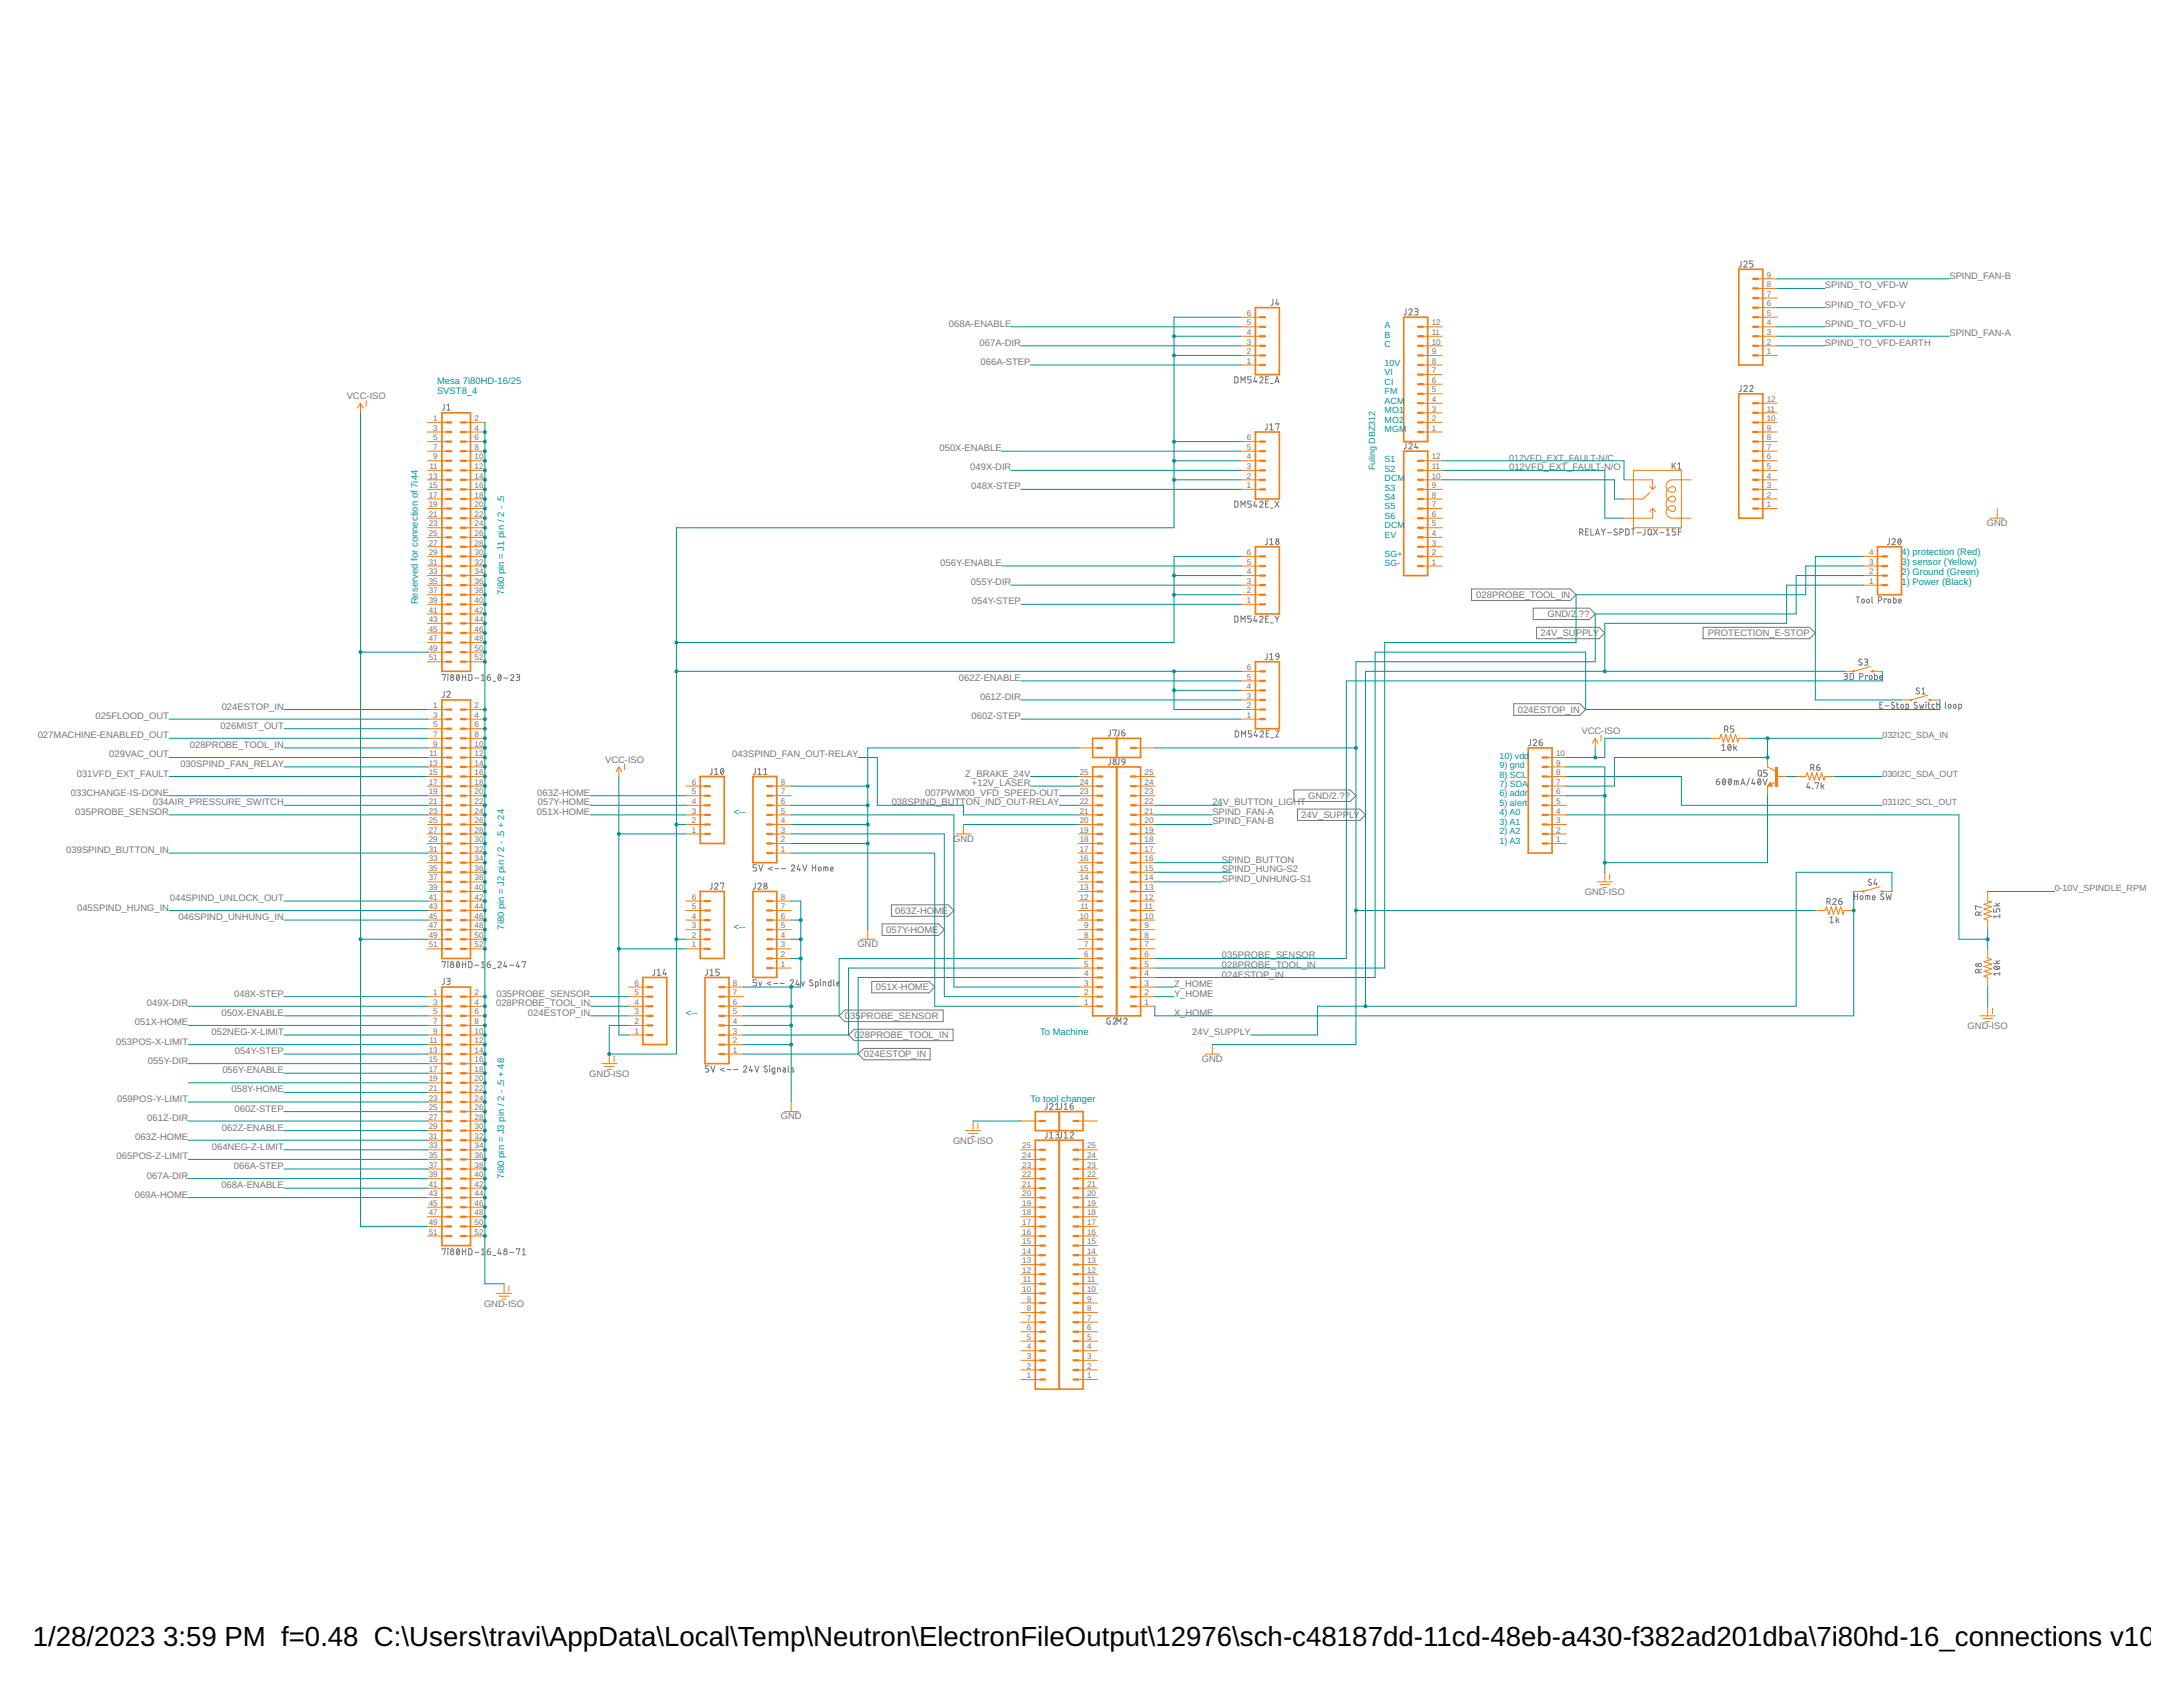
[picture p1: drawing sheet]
<svg xmlns="http://www.w3.org/2000/svg" width="279mm" height="216mm" viewBox="0 0 279 216" stroke-linecap="round" stroke-linejoin="round" font-family="sans-serif">
<defs><g id="words">
<g font-size="3.5">
<text x="4.2" y="210.7">1/28/2023</text>
<text x="20.9" y="210.7">3:59 PM f=0.48 C:\Users\travi\AppData\Local\Temp\Neutron\ElectronFileOutput\12976\sch-c48187dd-11cd-48eb-a430-f382ad201dba\7i80hd-16_connections v103.s</text>
</g>
<g font-size="1.2" fill="#757575">
<text x="249.5" y="35.7">SPIND_FAN-B</text>
<text x="121.4" y="41.8">068A-ENABLE</text>
<text x="233.6" y="41.8">SPIND_TO_VFD-U</text>
<text x="233.6" y="39.4">SPIND_TO_VFD-V</text>
<text x="233.6" y="36.9">SPIND_TO_VFD-W</text>
<text x="125.4" y="44.3">067A-DIR</text>
<text x="125.5" y="46.7">066A-STEP</text>
<text x="233.6" y="44.3">SPIND_TO_VFD-EARTH</text>
<text x="249.5" y="43">SPIND_FAN-A</text>
<text x="44.4" y="51.1">VCC-ISO</text>
<text x="120.2" y="57.7">050X-ENABLE</text>
<text x="124.2" y="60.2">049X-DIR</text>
<text x="124.3" y="62.6">048X-STEP</text>
<text x="193.1" y="60.2">012VFD_EXT_FAULT-N/O</text>
<text x="254.3" y="67.3">GND</text>
<text x="120.3" y="72.4">056Y-ENABLE</text>
<text x="124.3" y="74.9">055Y-DIR</text>
<text x="124.4" y="77.3">054Y-STEP</text>
<text x="188.9" y="76.5">028PROBE_TOOL_IN</text>
<text x="197.2" y="81.4">24V_SUPPLY</text>
<text x="198.1" y="79">GND/2</text>
<text x="201.7" y="79">.</text>
<text x="202.1" y="79">??</text>
<text x="218.6" y="81.4">PROTECTION_E-STOP</text>
<text x="122.7" y="87.1">062Z-ENABLE</text>
<text x="125.4" y="89.6">061Z-DIR</text>
<text x="4.8" y="94.5">027MACHINE-ENABLED_OUT</text>
<text x="12.2" y="92">025FLOOD_OUT</text>
<text x="24.3" y="95.7">028PROBE_TOOL_IN</text>
<text x="28.2" y="93.3">026MIST_OUT</text>
<text x="28.4" y="90.8">024ESTOP_IN</text>
<text x="124.3" y="92">060Z-STEP</text>
<text x="194.3" y="91.2">024ESTOP_IN</text>
<text x="202.4" y="94">VCC-ISO</text>
<text x="9.1" y="101.8">033CHANGE-IS-DONE</text>
<text x="9.8" y="99.4">031VFD_EXT_FAULT</text>
<text x="14" y="96.9">029VAC_OUT</text>
<text x="23.1" y="98.2">030SPIND_FAN_RELAY</text>
<text x="68.8" y="101.8">063Z-HOME</text>
<text x="77.4" y="97.7">VCC-ISO</text>
<text x="93.7" y="96.9">043SPIND_FAN_OUT-RELAY</text>
<text x="118.4" y="101.8">007PWM00_VFD_SPEED-OUT</text>
<text x="123.6" y="99.4">Z_BRAKE_24V</text>
<text x="124.4" y="100.6">+12V_LASER</text>
<text x="9.6" y="104.3">035PROBE_SENSOR</text>
<text x="19.5" y="103.1">034AIR_PRESSURE_SWITCH</text>
<text x="68.7" y="104.3">051X-HOME</text>
<text x="68.8" y="103.1">057Y-HOME</text>
<text x="114.1" y="103.1">038SPIND_BUTTON_IND_OUT-RELAY</text>
<text x="122" y="107.7">GND</text>
<text x="155.2" y="104.3">SPIND_FAN-A</text>
<text x="155.2" y="105.5">SPIND_FAN-B</text>
<text x="155.2" y="103.1">24V_BUTTON_LIGHT</text>
<text x="166.5" y="104.7">24V_SUPP</text>
<text x="167.4" y="102.3">GND/2.??</text>
<text x="172.7" y="104.7">LY</text>
<text x="8.5" y="109.2">039SPIND_BUTTON_IN</text>
<text x="156.4" y="112.9">SPIND_UNHUNG-S1</text>
<text x="156.4" y="111.6">SPIND_HUNG-S2</text>
<text x="156.4" y="110.4">SPIND_BUTTON</text>
<text x="9.9" y="116.5">045SPIND_HUNG_IN</text>
<text x="21.7" y="115.3">044SPIND_UNLOCK_OUT</text>
<text x="22.8" y="117.8">046SPIND_UNHUNG_IN</text>
<text x="113.4" y="119.4">057Y-HOME</text>
<text x="114.6" y="117">063Z-HOME</text>
<text x="202.8" y="114.6">GND-ISO</text>
<text x="109.7" y="121.2">GND</text>
<text x="156.4" y="122.7">035PROBE_SENSOR</text>
<text x="156.4" y="123.9">028PROBE_TOOL_IN</text>
<text x="156.4" y="125.1">024ESTOP_IN</text>
<text x="17.3" y="131.2">051X-HOME</text>
<text x="18.8" y="128.8">049X-DIR</text>
<text x="28.4" y="130">050X-ENABLE</text>
<text x="30" y="127.6">048X-STEP</text>
<text x="63.5" y="128.8">028PROBE_TOOL_IN</text>
<text x="63.5" y="127.6">035PROBE_SENSOR</text>
<text x="67.6" y="130">024ESTOP_IN</text>
<text x="108.1" y="130.4">0</text>
<text x="108.8" y="130.4">35</text>
<text x="110.2" y="130.4">PROBE_SENSOR</text>
<text x="112.1" y="126.8">051X-HOME</text>
<text x="150.3" y="130">X_HOME</text>
<text x="150.3" y="127.6">Y_HOME</text>
<text x="150.3" y="126.3">Z_HOME</text>
<text x="251.8" y="131.7">GND-ISO</text>
<text x="14.9" y="133.7">053POS-X-LIMIT</text>
<text x="18.9" y="136.1">055Y-DIR</text>
<text x="27.1" y="132.5">052NEG-X-LIMIT</text>
<text x="28.5" y="137.4">056Y-ENABLE</text>
<text x="30.1" y="134.9">054Y-STEP</text>
<text x="75.4" y="137.9">GND-ISO</text>
<text x="109.3" y="132.9">0</text>
<text x="110" y="132.9">28PROBE_TOOL_IN</text>
<text x="110.6" y="135.3">024ESTOP_IN</text>
<text x="152.6" y="132.5">24V_SUPPLY</text>
<text x="153.8" y="135.9">GND</text>
<text x="15" y="141">059POS-Y-LIMIT</text>
<text x="18.9" y="143.5">061Z-DIR</text>
<text x="29.6" y="139.8">058Y-HOME</text>
<text x="30" y="142.3">060Z-STEP</text>
<text x="99.9" y="143.2">GND</text>
<text x="14.9" y="148.4">065POS-Z-LIMIT</text>
<text x="17.3" y="145.9">063Z-HOME</text>
<text x="27.1" y="147.2">064NEG-Z-LIMIT</text>
<text x="28.4" y="144.7">062Z-ENABLE</text>
<text x="29.9" y="149.6">066A-STEP</text>
<text x="122" y="146.4">GND-ISO</text>
<text x="17.2" y="153.3">069A-HOME</text>
<text x="18.8" y="150.8">067A-DIR</text>
<text x="28.3" y="152.1">068A-ENABLE</text>
<text x="61.9" y="167.3">GND-ISO</text>
</g>
<g font-size="1.2" fill="#009292">
<text x="55.9" y="50.4">SVST8_4</text>
<text x="55.9" y="49.2">Mesa 7i80HD-16/25</text>
<text x="243.4" y="71">4) protection (Red)</text>
<text x="53.5" y="77.3" transform="rotate(-90 53.5 77.3)">Reserved for connection of 7i44</text>
<text x="64.5" y="76.1" transform="rotate(-90 64.5 76.1)">7i80 pin = J1 pin / 2 - .5</text>
<text x="243.4" y="72.3">3) sensor (Yellow)</text>
<text x="243.4" y="73.6">2) Ground (Green)</text>
<text x="243.4" y="74.9">1) Power (Black)</text>
<text x="93.9" y="104.3">&lt;--</text>
<text x="64.5" y="119" transform="rotate(-90 64.5 119)">7i80 pin = J2 pin / 2 - .5 + 24</text>
<text x="93.9" y="119">&lt;--</text>
<text x="87.8" y="130">&lt;--</text>
<text x="133.1" y="132.5">To Machine</text>
<text x="131.9" y="141">To tool changer</text>
<text x="64.5" y="150.8" transform="rotate(-90 64.5 150.8)">7i80 pin = J3 pin / 2 - .5 + 48</text>
</g>
<g font-size="1.1" fill="#009292">
<text x="177.2" y="42">A</text>
<text x="177.2" y="43.2">B</text>
<text x="177.2" y="44.4">C</text>
<text x="177.2" y="46.8">10V</text>
<text x="177.2" y="48">VI</text>
<text x="177.2" y="49.3">CI</text>
<text x="177.2" y="50.5">FM</text>
<text x="177.2" y="51.7">ACM</text>
<text x="177.2" y="52.9">MO1</text>
<text x="177.2" y="54.1">MO2</text>
<text x="177.2" y="55.3">MGM</text>
<text x="177.2" y="59.2">S1</text>
<text x="176" y="60.2" transform="rotate(-90 176 60.2)">Fuling DBZ312</text>
<text x="177.2" y="60.4">S2</text>
<text x="177.2" y="61.6">DCM</text>
<text x="177.2" y="62.8">S3</text>
<text x="177.2" y="64">S4</text>
<text x="177.2" y="65.2">S5</text>
<text x="177.2" y="66.4">S6</text>
<text x="177.2" y="67.6">DCM</text>
<text x="177.2" y="68.8">EV</text>
<text x="177.2" y="71.2">SG+</text>
<text x="177.2" y="72.4">SG-</text>
<text x="191.9" y="97.1">10) vdd</text>
<text x="191.9" y="98.3">9) gnd</text>
<text x="191.9" y="99.5">8) SCL</text>
<text x="191.9" y="100.7">7) SDA</text>
<text x="191.9" y="101.9">6) addr</text>
<text x="191.9" y="103.1">5) alert</text>
<text x="191.9" y="104.3">4) A0</text>
<text x="191.9" y="105.5">3) A1</text>
<text x="191.9" y="106.8">2) A2</text>
<text x="191.9" y="108">1) A3</text>
</g>
<g font-size="1.1" fill="#757575">
<text x="193.1" y="59">012VFD_EXT_FAULT-N/C</text>
<text x="240.9" y="94.5">032I2C_SDA_IN</text>
<text x="240.9" y="99.4">030I2C_SDA_OUT</text>
<text x="240.9" y="103.1">031I2C_SCL_OUT</text>
<text x="263" y="114.1">0-10V_SPINDLE_RPM</text>
</g>
<g font-size="1" fill="#757575">
<text x="226.1" y="35.5">9</text>
<text x="159.6" y="41.6">5</text>
<text x="159.6" y="40.4">6</text>
<text x="183.2" y="41.6">12</text>
<text x="226.1" y="41.6">4</text>
<text x="226.1" y="40.4">5</text>
<text x="226.1" y="39.2">6</text>
<text x="226.1" y="38">7</text>
<text x="226.1" y="36.7">8</text>
<text x="159.6" y="46.5">1</text>
<text x="159.6" y="45.3">2</text>
<text x="159.6" y="44.1">3</text>
<text x="159.6" y="42.9">4</text>
<text x="183.2" y="47.8">7</text>
<text x="183.2" y="46.5">8</text>
<text x="183.2" y="45.3">9</text>
<text x="183.2" y="44.1">10</text>
<text x="183.2" y="42.9">11</text>
<text x="226.1" y="45.3">1</text>
<text x="226.1" y="44.1">2</text>
<text x="226.1" y="42.9">3</text>
<text x="55.5" y="53.9">1</text>
<text x="60.7" y="53.9">2</text>
<text x="183.2" y="53.9">2</text>
<text x="183.2" y="52.7">3</text>
<text x="183.2" y="51.4">4</text>
<text x="183.2" y="50.2">5</text>
<text x="183.2" y="49">6</text>
<text x="226.1" y="53.9">10</text>
<text x="226.1" y="52.7">11</text>
<text x="226.1" y="51.4">12</text>
<text x="55.5" y="55.1">3</text>
<text x="55.5" y="56.3">5</text>
<text x="55.5" y="57.6">7</text>
<text x="55.5" y="58.8">9</text>
<text x="60.7" y="55.1">4</text>
<text x="60.7" y="56.3">6</text>
<text x="60.7" y="57.6">8</text>
<text x="60.7" y="58.8">10</text>
<text x="159.6" y="58.8">4</text>
<text x="159.6" y="57.6">5</text>
<text x="159.6" y="56.3">6</text>
<text x="183.2" y="55.1">1</text>
<text x="183.2" y="58.8">12</text>
<text x="226.1" y="58.8">6</text>
<text x="226.1" y="57.6">7</text>
<text x="226.1" y="56.3">8</text>
<text x="226.1" y="55.1">9</text>
<text x="54.9" y="61.2">13</text>
<text x="54.9" y="62.5">15</text>
<text x="54.9" y="63.7">17</text>
<text x="54.9" y="64.9">19</text>
<text x="55" y="60">11</text>
<text x="60.7" y="60">12</text>
<text x="60.7" y="61.2">14</text>
<text x="60.7" y="62.5">16</text>
<text x="60.7" y="63.7">18</text>
<text x="60.7" y="64.9">20</text>
<text x="159.6" y="62.5">1</text>
<text x="159.6" y="61.2">2</text>
<text x="159.6" y="60">3</text>
<text x="183.2" y="64.9">7</text>
<text x="183.2" y="63.7">8</text>
<text x="183.2" y="62.5">9</text>
<text x="183.2" y="61.2">10</text>
<text x="183.2" y="60">11</text>
<text x="226.1" y="64.9">1</text>
<text x="226.1" y="63.7">2</text>
<text x="226.1" y="62.5">3</text>
<text x="226.1" y="61.2">4</text>
<text x="226.1" y="60">5</text>
<text x="54.9" y="66.1">21</text>
<text x="54.9" y="67.4">23</text>
<text x="54.9" y="68.6">25</text>
<text x="54.9" y="69.8">27</text>
<text x="54.9" y="71">29</text>
<text x="60.7" y="66.1">22</text>
<text x="60.7" y="67.4">24</text>
<text x="60.7" y="68.6">26</text>
<text x="60.7" y="69.8">28</text>
<text x="60.7" y="71">30</text>
<text x="159.6" y="71">6</text>
<text x="183.2" y="71">2</text>
<text x="183.2" y="69.8">3</text>
<text x="183.2" y="68.6">4</text>
<text x="183.2" y="67.4">5</text>
<text x="183.2" y="66.1">6</text>
<text x="239.2" y="71">4</text>
<text x="54.9" y="72.3">31</text>
<text x="54.9" y="73.5">33</text>
<text x="54.9" y="74.7">35</text>
<text x="54.9" y="75.9">37</text>
<text x="54.9" y="77.2">39</text>
<text x="60.7" y="72.3">32</text>
<text x="60.7" y="73.5">34</text>
<text x="60.7" y="74.7">36</text>
<text x="60.7" y="75.9">38</text>
<text x="60.7" y="77.2">40</text>
<text x="159.6" y="77.2">1</text>
<text x="159.6" y="75.9">2</text>
<text x="159.6" y="74.7">3</text>
<text x="159.6" y="73.5">4</text>
<text x="159.6" y="72.3">5</text>
<text x="183.2" y="72.3">1</text>
<text x="239.2" y="74.7">1</text>
<text x="239.2" y="73.5">2</text>
<text x="239.2" y="72.3">3</text>
<text x="54.9" y="78.4">41</text>
<text x="54.9" y="79.6">43</text>
<text x="54.9" y="80.8">45</text>
<text x="54.9" y="82.1">47</text>
<text x="54.9" y="83.3">49</text>
<text x="60.7" y="78.4">42</text>
<text x="60.7" y="79.6">44</text>
<text x="60.7" y="80.8">46</text>
<text x="60.7" y="82.1">48</text>
<text x="60.7" y="83.3">50</text>
<text x="54.9" y="84.5">51</text>
<text x="60.7" y="84.5">52</text>
<text x="159.6" y="89.4">3</text>
<text x="159.6" y="88.2">4</text>
<text x="159.6" y="87">5</text>
<text x="159.6" y="85.7">6</text>
<text x="55.5" y="90.6">1</text>
<text x="55.5" y="91.9">3</text>
<text x="55.5" y="93.1">5</text>
<text x="55.5" y="94.3">7</text>
<text x="55.5" y="95.5">9</text>
<text x="60.7" y="90.6">2</text>
<text x="60.7" y="91.9">4</text>
<text x="60.7" y="93.1">6</text>
<text x="60.7" y="94.3">8</text>
<text x="60.7" y="95.5">10</text>
<text x="159.6" y="91.9">1</text>
<text x="159.6" y="90.6">2</text>
<text x="54.9" y="98">13</text>
<text x="54.9" y="99.2">15</text>
<text x="54.9" y="100.4">17</text>
<text x="54.9" y="101.7">19</text>
<text x="55" y="96.8">11</text>
<text x="60.7" y="96.8">12</text>
<text x="60.7" y="98">14</text>
<text x="60.7" y="99.2">16</text>
<text x="60.7" y="100.4">18</text>
<text x="60.7" y="101.7">20</text>
<text x="88.5" y="101.7">5</text>
<text x="88.5" y="100.4">6</text>
<text x="99.9" y="101.7">7</text>
<text x="99.9" y="100.4">8</text>
<text x="138.2" y="101.7">23</text>
<text x="138.2" y="100.4">24</text>
<text x="138.2" y="99.2">25</text>
<text x="146.5" y="101.7">23</text>
<text x="146.5" y="100.4">24</text>
<text x="146.5" y="99.2">25</text>
<text x="199.2" y="101.7">6</text>
<text x="199.2" y="100.4">7</text>
<text x="199.2" y="99.2">8</text>
<text x="199.2" y="98">9</text>
<text x="199.2" y="96.8">10</text>
<text x="54.9" y="102.9">21</text>
<text x="54.9" y="104.1">23</text>
<text x="54.9" y="105.3">25</text>
<text x="54.9" y="106.6">27</text>
<text x="54.9" y="107.8">29</text>
<text x="60.7" y="102.9">22</text>
<text x="60.7" y="104.1">24</text>
<text x="60.7" y="105.3">26</text>
<text x="60.7" y="106.6">28</text>
<text x="60.7" y="107.8">30</text>
<text x="88.5" y="106.6">1</text>
<text x="88.5" y="105.3">2</text>
<text x="88.5" y="104.1">3</text>
<text x="88.5" y="102.9">4</text>
<text x="99.9" y="107.8">2</text>
<text x="99.9" y="106.6">3</text>
<text x="99.9" y="105.3">4</text>
<text x="99.9" y="104.1">5</text>
<text x="99.9" y="102.9">6</text>
<text x="138.2" y="107.8">18</text>
<text x="138.2" y="106.6">19</text>
<text x="138.2" y="105.3">20</text>
<text x="138.2" y="104.1">21</text>
<text x="138.2" y="102.9">22</text>
<text x="146.5" y="107.8">18</text>
<text x="146.5" y="106.6">19</text>
<text x="146.5" y="105.3">20</text>
<text x="146.5" y="104.1">21</text>
<text x="146.5" y="102.9">22</text>
<text x="199.2" y="107.8">1</text>
<text x="199.2" y="106.6">2</text>
<text x="199.2" y="105.3">3</text>
<text x="199.2" y="104.1">4</text>
<text x="199.2" y="102.9">5</text>
<text x="54.9" y="109">31</text>
<text x="54.9" y="110.2">33</text>
<text x="54.9" y="111.5">35</text>
<text x="54.9" y="112.7">37</text>
<text x="54.9" y="113.9">39</text>
<text x="60.7" y="109">32</text>
<text x="60.7" y="110.2">34</text>
<text x="60.7" y="111.5">36</text>
<text x="60.7" y="112.7">38</text>
<text x="60.7" y="113.9">40</text>
<text x="99.9" y="109">1</text>
<text x="138.2" y="113.9">13</text>
<text x="138.2" y="112.7">14</text>
<text x="138.2" y="111.5">15</text>
<text x="138.2" y="110.2">16</text>
<text x="138.2" y="109">17</text>
<text x="146.5" y="113.9">13</text>
<text x="146.5" y="112.7">14</text>
<text x="146.5" y="111.5">15</text>
<text x="146.5" y="110.2">16</text>
<text x="146.5" y="109">17</text>
<text x="54.9" y="115.1">41</text>
<text x="54.9" y="116.4">43</text>
<text x="54.9" y="117.6">45</text>
<text x="54.9" y="118.8">47</text>
<text x="60.7" y="115.1">42</text>
<text x="60.7" y="116.4">44</text>
<text x="60.7" y="117.6">46</text>
<text x="60.7" y="118.8">48</text>
<text x="88.5" y="118.8">3</text>
<text x="88.5" y="117.6">4</text>
<text x="88.5" y="116.4">5</text>
<text x="88.5" y="115.1">6</text>
<text x="99.9" y="118.8">5</text>
<text x="99.9" y="117.6">6</text>
<text x="99.9" y="116.4">7</text>
<text x="99.9" y="115.1">8</text>
<text x="138.2" y="117.6">10</text>
<text x="138.2" y="115.1">12</text>
<text x="138.3" y="116.4">11</text>
<text x="138.8" y="118.8">9</text>
<text x="146.5" y="118.8">9</text>
<text x="146.5" y="117.6">10</text>
<text x="146.5" y="116.4">11</text>
<text x="146.5" y="115.1">12</text>
<text x="54.9" y="120">49</text>
<text x="54.9" y="121.3">51</text>
<text x="60.7" y="120">50</text>
<text x="60.7" y="121.3">52</text>
<text x="88.5" y="121.3">1</text>
<text x="88.5" y="120">2</text>
<text x="99.9" y="123.7">1</text>
<text x="99.9" y="122.5">2</text>
<text x="99.9" y="121.3">3</text>
<text x="99.9" y="120">4</text>
<text x="138.8" y="124.9">4</text>
<text x="138.8" y="123.7">5</text>
<text x="138.8" y="122.5">6</text>
<text x="138.8" y="121.3">7</text>
<text x="138.8" y="120">8</text>
<text x="146.5" y="124.9">4</text>
<text x="146.5" y="123.7">5</text>
<text x="146.5" y="122.5">6</text>
<text x="146.5" y="121.3">7</text>
<text x="146.5" y="120">8</text>
<text x="55.5" y="127.4">1</text>
<text x="55.5" y="128.6">3</text>
<text x="55.5" y="129.8">5</text>
<text x="55.5" y="131.1">7</text>
<text x="60.7" y="127.4">2</text>
<text x="60.7" y="128.6">4</text>
<text x="60.7" y="129.8">6</text>
<text x="60.7" y="131.1">8</text>
<text x="81.2" y="131.1">2</text>
<text x="81.2" y="129.8">3</text>
<text x="81.2" y="128.6">4</text>
<text x="81.2" y="127.4">5</text>
<text x="81.2" y="126.2">6</text>
<text x="93.8" y="131.1">4</text>
<text x="93.8" y="129.8">5</text>
<text x="93.8" y="128.6">6</text>
<text x="93.8" y="127.4">7</text>
<text x="93.8" y="126.2">8</text>
<text x="138.8" y="128.6">1</text>
<text x="138.8" y="127.4">2</text>
<text x="138.8" y="126.2">3</text>
<text x="146.5" y="128.6">1</text>
<text x="146.5" y="127.4">2</text>
<text x="146.5" y="126.2">3</text>
<text x="54.9" y="134.7">13</text>
<text x="54.9" y="136">15</text>
<text x="54.9" y="137.2">17</text>
<text x="55" y="133.5">11</text>
<text x="55.5" y="132.3">9</text>
<text x="60.7" y="132.3">10</text>
<text x="60.7" y="133.5">12</text>
<text x="60.7" y="134.7">14</text>
<text x="60.7" y="136">16</text>
<text x="60.7" y="137.2">18</text>
<text x="81.2" y="132.3">1</text>
<text x="93.8" y="134.7">1</text>
<text x="93.8" y="133.5">2</text>
<text x="93.8" y="132.3">3</text>
<text x="54.9" y="138.4">19</text>
<text x="54.9" y="139.6">21</text>
<text x="54.9" y="140.9">23</text>
<text x="54.9" y="142.1">25</text>
<text x="54.9" y="143.3">27</text>
<text x="60.7" y="138.4">20</text>
<text x="60.7" y="139.6">22</text>
<text x="60.7" y="140.9">24</text>
<text x="60.7" y="142.1">26</text>
<text x="60.7" y="143.3">28</text>
<text x="54.9" y="144.5">29</text>
<text x="54.9" y="145.8">31</text>
<text x="54.9" y="147">33</text>
<text x="54.9" y="148.2">35</text>
<text x="54.9" y="149.4">37</text>
<text x="60.7" y="144.5">30</text>
<text x="60.7" y="145.8">32</text>
<text x="60.7" y="147">34</text>
<text x="60.7" y="148.2">36</text>
<text x="60.7" y="149.4">38</text>
<text x="130.8" y="149.4">23</text>
<text x="130.8" y="148.2">24</text>
<text x="130.8" y="147">25</text>
<text x="139.1" y="149.4">23</text>
<text x="139.1" y="148.2">24</text>
<text x="139.1" y="147">25</text>
<text x="54.9" y="150.7">39</text>
<text x="54.9" y="151.9">41</text>
<text x="54.9" y="153.1">43</text>
<text x="54.9" y="154.3">45</text>
<text x="54.9" y="155.6">47</text>
<text x="60.7" y="150.7">40</text>
<text x="60.7" y="151.9">42</text>
<text x="60.7" y="153.1">44</text>
<text x="60.7" y="154.3">46</text>
<text x="60.7" y="155.6">48</text>
<text x="130.8" y="155.6">18</text>
<text x="130.8" y="154.3">19</text>
<text x="130.8" y="153.1">20</text>
<text x="130.8" y="151.9">21</text>
<text x="130.8" y="150.7">22</text>
<text x="139.1" y="155.6">18</text>
<text x="139.1" y="154.3">19</text>
<text x="139.1" y="153.1">20</text>
<text x="139.1" y="151.9">21</text>
<text x="139.1" y="150.7">22</text>
<text x="54.9" y="156.8">49</text>
<text x="54.9" y="158">51</text>
<text x="60.7" y="156.8">50</text>
<text x="60.7" y="158">52</text>
<text x="130.8" y="161.7">13</text>
<text x="130.8" y="160.5">14</text>
<text x="130.8" y="159.2">15</text>
<text x="130.8" y="158">16</text>
<text x="130.8" y="156.8">17</text>
<text x="139.1" y="161.7">13</text>
<text x="139.1" y="160.5">14</text>
<text x="139.1" y="159.2">15</text>
<text x="139.1" y="158">16</text>
<text x="139.1" y="156.8">17</text>
<text x="130.8" y="165.4">10</text>
<text x="130.8" y="162.9">12</text>
<text x="130.9" y="164.1">11</text>
<text x="131.4" y="167.8">8</text>
<text x="131.4" y="166.6">9</text>
<text x="139.1" y="167.8">8</text>
<text x="139.1" y="166.6">9</text>
<text x="139.1" y="165.4">10</text>
<text x="139.1" y="164.1">11</text>
<text x="139.1" y="162.9">12</text>
<text x="131.4" y="173.9">3</text>
<text x="131.4" y="172.7">4</text>
<text x="131.4" y="171.5">5</text>
<text x="131.4" y="170.3">6</text>
<text x="131.4" y="169">7</text>
<text x="139.1" y="173.9">3</text>
<text x="139.1" y="172.7">4</text>
<text x="139.1" y="171.5">5</text>
<text x="139.1" y="170.3">6</text>
<text x="139.1" y="169">7</text>
<text x="131.4" y="176.4">1</text>
<text x="131.4" y="175.2">2</text>
<text x="139.1" y="176.4">1</text>
<text x="139.1" y="175.2">2</text>
</g>
</g></defs>
<g fill="none" stroke="#757575" stroke-width=".13">
<path d="M162.9 38.3v.7l-.2 .1M163.4 38.3l-.1 .6h.4M163.6 38.7v.4M180 39.5l-.1 .7-.2 .1M180.3 39.7a.21 .21 0 0 1 .3-.2 .21 .21 0 0 1 .1 .4l-.4 .4h.4M181.1 39.5l.4 .1-.1 .3h-.3M181.3 39.9a.22 .22 0 0 1 .2 .1 .22 .22 0 0 1-.1 .3h-.3M222.8 33.4v.7l-.2 .1M223.2 33.6a.22 .22 0 0 1 .3-.2 .22 .22 0 0 1 .1 .3l-.4 .5h.4M224.4 33.4h-.5v.3h.3l.2 .2-.1 .3h-.4M56.9 51.7l-.1 .7-.2 .1M57.2 52.5h.4"/>
<path d="M57.2 51.9l.2-.2v.8M158 48.2l.4 .1 .1 .5-.2 .2h-.3zM158.8 49v-.8l.3 .5 .3-.5v.8M160.1 48.2h-.4v.4h.4v.1v.3h-.4M160.6 48.2l-.1 .6h.4M160.8 48.7v.3M161.2 48.4a.22 .22 0 0 1 .3-.2 .22 .22 0 0 1 .1 .4l-.4 .4h.4M162 48.6h.3M162.2 54.2v.7l-.3 .1M162.3 48.2h-.3v.8h.3M162.5 55h.5M162.5 54.4l.2-.2v.8"/>
<path d="M162.6 49.1h.3M163.2 49l.2-.8 .3 .8M163.3 48.8h.3M163.3 54.3v-.1h.4l-.2 .8M180 56.7l-.1 .7h-.2M180.3 56.9a.21 .21 0 0 1 .3-.2 .21 .21 0 0 1 .1 .3l-.4 .4h.4M181.2 56.7l-.1 .6h.4M181.4 57.1v.3M214 59.2v.8M214.2 59.5l.2 .5M214.4 59.2l-.4 .5M214.7 59.4l.2-.2v.8"/>
<path d="M222.8 49.3v.7l-.2 .1M223.2 49.5a.22 .22 0 0 1 .3-.2 .22 .22 0 0 1 .1 .4l-.4 .4h.4M223.9 49.5a.22 .22 0 0 1 .4-.2 .22 .22 0 0 1 0 .4l-.4 .4h.5M158 64.1l.4 .2 .1 .4-.2 .2h-.3zM158 78.8l.4 .2v.5l-.2 .1h-.2zM158.8 64.9v-.8l.3 .5 .3-.5v.8M158.8 79.6v-.8l.3 .5 .3-.5v.8M160.1 64.1h-.4v.4h.4v.2v.2h-.4M160.1 78.8h-.4v.4h.4v.2v.2h-.4M160.6 64.1l-.1 .6h.4M160.6 78.8l-.1 .7h.4M160.8 64.6v.3"/>
<path d="M160.8 79.3v.3M161.2 64.3a.21 .21 0 0 1 .3-.1 .21 .21 0 0 1 .1 .3l-.4 .4h.4M161.2 79a.21 .21 0 0 1 .3-.2 .21 .21 0 0 1 .1 .4l-.4 .4h.4M162 64.5h.3M162 79.2h.3M162.2 68.9v.7l-.3 .1M162.3 64.1h-.3v.8h.3M162.3 78.8h-.3v.8h.3M162.5 69.1l.2-.2v.8M162.5 69.7h.5M162.6 65h.3M162.6 79.7h.3"/>
<path d="M163.2 64.1l.5 .8M163.2 78.8l.2 .4M163.4 79.2v.4M163.7 64.1l-.5 .8M163.7 78.8l-.3 .4M188.3 75.4h12.7l.7 .7-.7 .8h-12.7zM196.2 77.8h7.2l.8 .8-.8 .7h-7.2zM202.2 68.1l.4-.1v-.2l-.4-.1v.8M202.4 68.1l.2 .4M202.9 68.1h.3M203.3 67.7h-.4v.8h.4M203.6 67.7v.8h.4"/>
<path d="M204.2 68.5l.2-.8 .3 .8M204.3 68.3h.3M204.9 67.7l.3 .4M205.2 68.1v.4M205.5 67.7l-.3 .4M205.7 68.2h.6M207 67.8l-.3-.1-.1 .2 .1 .1 .3 .2v.2a.28 .28 0 0 1-.4 0M207.3 68.1h.3a.22 .22 0 0 0 .2-.1 .22 .22 0 0 0-.1-.3h-.4v.8M208.1 67.7l.4 .1v.5l-.1 .2h-.3zM208.8 67.7h.4M209 67.7v.8M209.5 68.2h.5"/>
<path d="M210.5 67.7v.7l-.2 .1M211 67.8l.2-.1 .1 .1a.59 .59 0 0 1 0 .7h-.3a.59 .59 0 0 1 0-.7zM211.3 68.3l.2 .2M211.6 67.7l.6 .8M212.2 67.7l-.6 .8M212.4 68.2h.6M213.3 68.5h.4M213.3 67.9l.2-.2v.8M214.5 67.7h-.5v.4h.4l.1 .1-.1 .3h-.4M214.7 60h.5M214.8 68.1h.4M215.2 67.7h-.4v.8"/>
<path d="M237.6 76.4h.4M237.8 76.4v.8M238.3 76.8l.1-.2 .2 .2-.1 .4-.2-.1zM239 76.8l.1-.2 .1 .2v.4l-.2-.1zM239.6 76.4v.6l.1 .2M240.4 76.8h.3a.22 .22 0 0 0 .1-.2 .22 .22 0 0 0-.2-.2h-.2v.8M241.4 76.8v-.2h-.2v.6M241.7 76.7l.3 .1-.1 .4-.2-.1zM241.8 68.9v.7l-.2 .1M242.1 69.1a.22 .22 0 0 1 .4-.2 .22 .22 0 0 1 0 .4l-.4 .4h.5M242.3 76.4v.8l.4-.1v-.4l-.4-.1M243 69a.38 .38 0 0 1 .4 .3 .38 .38 0 0 1-.3 .4l-.2-.3z"/>
<path d="M243 76.9h.3l-.1-.2-.2 .1v.2l.1 .2h.2M243.3 69.1l-.3 .4M56.6 86.4v-.1h.4l-.2 .8M56.9 88.5l-.1 .7h-.2M57.2 88.6a.22 .22 0 0 1 .3-.1 .22 .22 0 0 1 .1 .3l-.4 .4h.4M57.3 86.3l.1 .1zM57.3 86.6v.5M58.5 86.3a.4 .4 0 0 1 .4 .4 .4 .4 0 0 1-.3 .4l-.1-.1-.1-.3zM58.8 86.5l-.4 .4M59.2 86.3v.8M59.2 86.7h.4M59.6 86.3v.8"/>
<path d="M60 86.3l.4 .1v.6l-.2 .1h-.2zM60.8 86.8h.5M61.6 87.1h.4M61.6 86.5l.2-.2v.8M62.4 86.7h.3a.23 .23 0 0 1 0 .4 .23 .23 0 0 1-.3-.2zM62.7 86.3a.36 .36 0 0 0-.3 .4M63.1 87.2h.3M63.8 86.3h.1a.47 .47 0 0 1 0 .8l-.1-.1-.1-.3zM64.1 86.5l-.3 .4M64.5 86.8h.5M65.3 86.5a.22 .22 0 0 1 .3-.2 .22 .22 0 0 1 .1 .4l-.4 .4h.5M66.1 86.3l.4 .1-.1 .2-.2 .1"/>
<path d="M66.3 86.7l.2 .1v.2l-.4 .1M91.1 98.3v.7l-.2 .1M91.5 99.1h.4M91.5 98.5l.2-.2v.8M92.4 98.3a.47 .47 0 0 1 0 .8l-.2-.3v-.2zM92.6 98.5l-.3 .4M96.7 98.3l-.1 .7-.2 .1M97 99.1h.4M97 98.5l.2-.2v.8M97.7 99.1h.5M97.7 98.5l.3-.2v.8M142.1 97.1v.6l-.1 .2h-.2"/>
<path d="M142.1 93.4v.6l-.1 .2h-.2M142.5 93.5v-.1h.4l-.2 .8M143.2 97.1v.7l-.2 .1M143.2 93.4v.7l-.2 .1M143.6 93.8h.3a.22 .22 0 0 1 0 .4 .22 .22 0 0 1-.3-.2zM143.7 97.1h.2l.1 .4h-.4zM143.9 93.4a.36 .36 0 0 0-.3 .4M144 97.5a.36 .36 0 0 1-.4 .4M158.1 93.5l.4 .1v.5l-.1 .2h-.3zM158.9 94.3v-.8l.3 .5 .2-.5v.8M160.2 93.5h-.4v.4h.3l.1 .2-.1 .2h-.3M160.7 93.5l-.2 .6h.5"/>
<path d="M160.8 94v.3M161.3 93.7a.22 .22 0 0 1 .3-.2 .22 .22 0 0 1 0 .4l-.3 .4h.4M162.1 93.9h.2M162.2 83.6v.7l-.3 .1M162.4 93.5h-.3v.8h.3M162.5 83.8l.2-.2v.8M162.5 84.4h.5M162.7 94.4h.3M163.3 93.5h.4l-.4 .8h.4M163.3 83.7a.22 .22 0 0 1 .2-.1 .22 .22 0 0 1 .2 .2v.3l-.3-.1zM163.7 84.1a.36 .36 0 0 1-.3 .3M193.7 90.1h8.5l.7 .7-.7 .7h-8.5z"/>
<path d="M195.9 94.6v.7l-.3 .1M196.2 94.8a.21 .21 0 0 1 .3-.1 .21 .21 0 0 1 .1 .3l-.4 .4h.5M196.7 80.3h8l.7 .7-.7 .7h-8zM197 95h.3a.22 .22 0 0 1 .1 .2 .22 .22 0 0 1-.2 .2 .22 .22 0 0 1-.2-.2zM197.3 94.6a.33 .33 0 0 0-.3 .4M218 80.3h13.6l.7 .7-.7 .7h-13.6zM220 99.7a.33 .33 0 0 0-.3 .3M220.4 95.4l.2-.2v.8M220.4 96h.4M220.6 99.7a.45 .45 0 0 1 0 .8l-.1-.2-.1-.2zM220.7 93.4h.3a.22 .22 0 0 0 .2-.2 .22 .22 0 0 0-.1-.2l-.4-.1v.8M220.8 99.8l-.3 .5"/>
<path d="M221 93.4l.2 .3M221.3 95.3l.1-.1a.47 .47 0 0 1 0 .8h-.1l-.2-.2zM221.3 99.7h.1a.47 .47 0 0 1 0 .8l-.2-.3v-.3zM221.5 95.4l-.3 .5M221.6 99.8l-.4 .5M221.9 92.9h-.4v.4h.3l.1 .2-.1 .2h-.3M221.9 95.2v.8M222.1 95.7l.2 .3M222.2 99.9v.6M222.3 95.5l-.4 .3M223.9 99.6l-.3 .9M224.4 99.7l-.2 .6h.4"/>
<path d="M225 98.7l.1-.1a.21 .21 0 0 1 .3 .2v.3a.21 .21 0 0 1-.2 .3 .21 .21 0 0 1-.2-.3zM225.1 99.7a.4 .4 0 0 1 .3 .3 .4 .4 0 0 1-.2 .5l-.2-.2v-.2zM225.3 99.8l-.3 .5M225.4 99.2l.1 .2M225.7 99.7l.2 .8 .3-.8M226.2 98.6h-.5v.3h.4l.1 .2-.1 .2-.4 .1M231.8 98.3h.2a.22 .22 0 0 0 .2-.2 .22 .22 0 0 0-.1-.2l-.3-.1v.8M232 98.3l.2 .3M232.5 98.2h.3a.22 .22 0 0 1 .2 .2 .22 .22 0 0 1-.3 .2 .22 .22 0 0 1-.2-.2zM232.9 97.8a.33 .33 0 0 0-.4 .4M236 86.2l.4 .1v.2h-.3M236.2 86.5a.22 .22 0 0 1 .3 .3 .22 .22 0 0 1-.3 .2h-.2"/>
<path d="M236.8 86.2h.3l.1 .1v.5l-.1 .2h-.3zM238 86.6h.2a.22 .22 0 0 0 .2-.2 .22 .22 0 0 0-.2-.2h-.2v.8M238.3 84.4h-.3l-.1 .1 .1 .2 .3 .2v.1l-.2 .1-.2-.1M238.6 84.3l.4 .1v.3h-.3M238.8 84.7a.21 .21 0 0 1 .3 .2 .21 .21 0 0 1-.3 .2h-.2M239 86.5v-.1h-.2v.6M239.3 86.5l.1-.1 .2 .1-.1 .5-.2-.1zM239.9 86.2v.8l.3-.1 .1-.4-.4-.1M240.6 86.7h.3v-.2h-.3v.3v.2h.3M240.6 90.2h.3M240.9 89.9h-.3v.8h.3M241.2 90.3h.6"/>
<path d="M242.4 89.9h-.2l-.1 .1 .4 .4v.2l-.2 .1-.2-.1M242.7 90.1h.3M242.8 89.9v.6l.2 .2M243.3 90.2l.1-.1 .2 .1-.1 .4h-.2zM243.9 90.7l.4-.1v-.3l-.1-.2h-.3v.8M245.4 89.9h-.3l-.1 .1 .4 .4v.2l-.2 .1-.2-.1M245.6 88.1h-.3v.1l.4 .3v.2a.27 .27 0 0 1-.5 0M245.7 90.1l.1 .6 .1-.4 .2 .4 .1-.6M246 88.2l.2-.2v.8M246 88.8h.4M246.5 89.9h.1M246.5 90.1v.6"/>
<path d="M246.7 90.1h.3M246.8 89.9v.6l.2 .2M247.6 90.1h-.2l-.1 .2v.3l.3 .1M247.9 90.1l.3 .1v.5M247.9 89.9v.8M249 89.9v.7l.1 .1M249.4 90.1l.3 .1-.1 .4h-.2zM250 90.2l.2-.1 .1 .1v.4h-.3zM250.7 90.7l.3-.1v-.4l-.3-.1v.8M91.1 113v.7l-.2 .1M91.5 113.2a.22 .22 0 0 1 .3-.2 .22 .22 0 0 1 0 .4l-.3 .4h.4M92.2 113.1v-.1h.4l-.2 .8"/>
<path d="M96.7 113l-.1 .7-.2 .1M96.8 110.7h-.4v.3l.4 .1v.1v.2l-.4 .1M97 113.2a.21 .21 0 0 1 .3-.2 .21 .21 0 0 1 .1 .4l-.4 .4h.4M97.1 110.7l.3 .8 .2-.8M98.8 111l-.5 .2 .5 .2M99.2 111.2h.5M100 111.2h.5M101.3 110.9a.21 .21 0 0 1 .3-.2 .21 .21 0 0 1 0 .3l-.3 .5h.4M102.2 110.7l-.2 .6h.5M102.3 111.1v.4M102.7 110.7l.3 .8 .3-.8M104 111h.4"/>
<path d="M104 110.7v.8M104.4 110.7v.8M104.8 111h.1h.2l-.1 .4h-.2zM105.4 111.5v-.5h.5l.1 .5M105.7 111v.5M106.3 111.2h.3v-.2h-.3v.3l.1 .2h.2M112.9 118.2h7.2l.8 .8-.8 .7h-7.2zM114.1 115.8h7.2l.8 .7-.8 .8h-7.2zM165.6 101.1h7.2l.7 .7-.7 .8h-7.2zM166.1 103.5h7.9l.8 .8-.8 .7h-7.9zM219.7 100h.2a.22 .22 0 0 1 .2 .3 .22 .22 0 0 1-.2 .2 .22 .22 0 0 1-.2-.3zM222 100.5v-.6l.5 .1v.5"/>
<path d="M222.8 100.5l.3-.8 .2 .8M222.9 100.2h.4M224.5 100.1v.4M231.4 100.2l-.1 .6h.4M231.6 100.6v.3M232 100.9h.1M232.3 100.2h.4l-.2 .7M233.1 100.2v.7M233.2 100.6l.2 .3M233.4 100.4l-.3 .3M233.8 115.4h.2a.22 .22 0 0 0 .3-.2 .22 .22 0 0 0-.1-.2h-.4v.8M234.1 115.4l.2 .4"/>
<path d="M234.2 117.5l.2-.2v.8M234.2 118.1h.5M234.6 115.1a.22 .22 0 0 1 .3-.1 .22 .22 0 0 1 0 .3l-.3 .5h.4M235 117.3v.8M235.2 117.7l.2 .4M235.3 115.3h.3a.22 .22 0 0 1 .2 .3 .22 .22 0 0 1-.3 .2 .22 .22 0 0 1-.2-.3zM235.4 117.6l-.4 .2M235.7 115a.36 .36 0 0 0-.4 .3M237.3 114.4v.7M237.3 114.7h.4M237.7 114.4v.7M238.1 114.7l.2-.1 .1 .1v.4h-.3z"/>
<path d="M238.8 115.1v-.5h.4l.1 .5M239 114.6v.5M239.5 112.6l-.3-.1-.1 .2 .1 .2 .3 .2v.1l-.1 .1-.3-.1M239.6 114.9h.4l-.1-.3-.2 .1-.1 .3 .1 .1h.3M240 112.5l-.2 .6h.5M240.2 113v.3M241.1 114.4h-.3l-.1 .1 .4 .4v.2h-.2l-.2-.1M241.4 114.4l.2 .7 .1-.5 .2 .5 .2-.7M253.3 117.1v-.2a.22 .22 0 0 0-.2-.2 .22 .22 0 0 0-.3 .2v.2h.8M253.6 116.2l-.8-.3v.5h.1M253.6 116.7l-.3 .2M255.2 116.3v.4h.3v-.3l.2-.1 .2 .1v.3"/>
<path d="M255.2 115.9h.7M255.4 115.6l.3 .3M255.9 117.3h-.7l.2 .2M255.9 117v.5M255.9 115.6l-.3 .2M56.6 123.1h.4l-.2 .7M56.9 125.2l-.1 .7-.2 .1M57.2 125.2h.3l.1 .2-.1 .1-.2 .1M57.3 123.1h.1zM57.3 123.3v.5M57.4 125.6a.21 .21 0 0 1 .2 .2 .21 .21 0 0 1-.2 .2h-.2M58.5 123.1a.4 .4 0 0 1 .4 .3 .4 .4 0 0 1-.3 .4l-.1-.1-.1-.3z"/>
<path d="M58.8 123.2l-.4 .5M59.2 123.1v.7M59.2 123.4h.4M59.6 123.1v.7M60 123.1l.4 .1v.5l-.2 .1h-.2zM60.8 123.5h.5M61.6 123.2l.2-.1v.7M61.6 123.8h.4M62.4 123.4h.3a.23 .23 0 0 1 0 .4 .23 .23 0 0 1-.3-.2zM62.7 123.1a.36 .36 0 0 0-.3 .3M63.1 123.9h.3M63.7 123.2a.22 .22 0 0 1 .3-.1 .22 .22 0 0 1 .1 .3l-.4 .4h.5"/>
<path d="M64.6 123.1l-.1 .6h.4M64.8 123.5v.3M65.2 123.5h.6M66.3 123.1l-.2 .6h.4M66.4 123.5v.3M66.8 123.1h.5l-.2 .7M83.8 124v.7l-.3 .1M84.1 124.8h.4M84.1 124.2l.2-.2v.8M85 124l-.1 .7h.4M85.2 124.5v.3M90.5 124v.7l-.2 .1"/>
<path d="M90.7 136.4h-.4v.4h.3l.1 .1-.1 .3h-.3M90.9 124.8h.4M90.9 124.2l.2-.2v.8M91 136.4l.2 .8 .3-.8M92.1 124h-.5v.4h.4l.1 .2-.1 .2h-.4M92.7 136.7l-.5 .2 .5 .2M93 136.9h.6M93.9 136.9h.5M95.1 136.6a.22 .22 0 0 1 .3-.2 .22 .22 0 0 1 .1 .4l-.4 .4h.5M96.1 136.4l-.2 .6h.4M96.2 136.8v.4M96.6 136.4l.3 .8 .2-.8"/>
<path d="M96.8 125.4h-.4v.3l.4 .1v.1v.3h-.4M97.1 125.6l.2 .6 .2-.6M98.2 136.5l-.3-.1-.1 .2 .4 .3v.2l-.2 .1-.2-.1M98.5 136.4h.1M98.5 136.7v.5M98.7 125.6l-.5 .3 .5 .2M99 125.9h.5M99.2 137.2l-.4-.1 .1-.4h.3v.6l-.1 .1-.3 .1M99.5 137.2v-.5h.3l.1 .5M99.9 125.9h.5M100.2 136.7h.3v.1v.4h-.3v-.3h.3M100.9 136.4v.7l.1 .1"/>
<path d="M101.1 125.6a.21 .21 0 0 1 .3-.2 .21 .21 0 0 1 .1 .3l-.4 .5h.5M101.6 136.7h-.2l-.1 .1 .3 .2v.2h-.3M102 125.4l-.1 .6h.4M102.2 125.8v.4M102.6 125.6l.2 .6 .2-.6M104 125.5l-.3-.1-.1 .2 .4 .3v.2a.28 .28 0 0 1-.4 0M104.4 126.2l.3-.1v-.4l-.3-.1v.8M105 125.4h.1M105 125.6v.6M105.3 126.2v-.6l.3 .1 .1 .5M106.4 125.4v.8h-.3l-.1-.5 .4-.1M106.7 125.4v.6l.1 .2"/>
<path d="M107.1 125.9h.3v-.2h-.3v.3l.1 .2h.2M108.1 129.3h12.6v1.4h-12.6l-.7-.7zM108.6 132.5l.7-.8h12.7v1.5h-12.7zM109.8 134.9l.8-.7h8.4v1.4h-8.4zM111.6 125.6h7.3l.7 .7-.7 .8h-7.3zM142.1 130.3l-.4 .1v.5l.1 .1 .3 .1v-.5h-.1M142.5 130.5a.22 .22 0 0 1 .3-.2 .22 .22 0 0 1 0 .3l-.3 .5h.4M143 131.1v-.8l.2 .4 .3-.4v.8M143.8 130.5a.22 .22 0 0 1 .3-.2 .22 .22 0 0 1 .1 .3l-.4 .5h.5M253.3 124.5v-.3a.22 .22 0 0 0-.2-.2 .22 .22 0 0 0-.3 .2v.3h.8M253.6 124l-.3 .2M255.2 123.3h.7"/>
<path d="M255.2 123.8l.4-.2 .2 .1 .1 .1a.47 .47 0 0 1-.7 0zM255.4 123.7l.4 .3M255.4 122.9l.3 .4M255.9 124.4v.4M255.9 124.6h-.7l.2 .2M255.9 122.9l-.3 .2M56.6 159.9v-.1h.4l-.2 .8M57.3 159.8l.1 .1zM58.5 159.8a.4 .4 0 0 1 .4 .4 .4 .4 0 0 1-.3 .4l-.1-.1-.1-.3zM58.8 160l-.4 .4M59.2 159.8v.8M59.6 159.8v.8"/>
<path d="M60 159.8l.4 .1v.5l-.1 .2h-.3zM61.6 160l.2-.2v.8M62.7 159.8a.36 .36 0 0 0-.3 .3M63.9 159.8l-.2 .6h.5M66.1 159.9v-.1h.4l-.2 .8M66.8 160l.3-.2v.8M134 144.9v.7h-.3M134 141.2v.7l-.3 .1M134.3 141.4a.21 .21 0 0 1 .3-.2 .21 .21 0 0 1 .1 .3l-.4 .5h.5M134.3 145.6h.5M134.3 145l.3-.1v.7M135.1 144.9h.4l-.1 .3h-.2"/>
<path d="M135.1 142h.4M135.1 141.4l.2-.2v.8M135.3 145.2h.1a.22 .22 0 0 1 .1 .3 .22 .22 0 0 1-.2 .1h-.2M135.9 144.9l-.1 .7h-.2M135.9 141.2l-.1 .7-.2 .1M136.2 145.6h.4M136.2 145l.2-.1v.7M136.2 141.4l.2-.2v.8M136.2 142h.4M137 145a.21 .21 0 0 1 .3-.1 .21 .21 0 0 1 0 .3l-.3 .4h.4M137 141.5h.2a.22 .22 0 0 1 .2 .3 .22 .22 0 0 1-.2 .2 .22 .22 0 0 1-.2-.2zM137.3 141.2a.33 .33 0 0 0-.3 .3"/>
<path d="M57.3 160.1v.5M59.2 160.1h.4M60.8 160.3h.5M61.6 160.6h.4M62.4 160.1h.2a.23 .23 0 0 1 .2 .3 .23 .23 0 0 1-.2 .2 .23 .23 0 0 1-.2-.2zM63.1 160.7h.3M64 160.2v.4M65.2 160.3h.6M66.8 160.6h.5"/>
<circle cx="163.5" cy="69.5" r=".22"/>
<circle cx="163.5" cy="69.1" r=".17"/>
<circle cx="57.9" cy="86.5" r=".18"/>
<circle cx="57.9" cy="86.9" r=".22"/>
<circle cx="142.7" cy="97.7" r=".22"/>
<circle cx="142.7" cy="97.3" r=".17"/>
<circle cx="98" cy="113.2" r=".18"/>
<circle cx="98" cy="113.6" r=".22"/>
<circle cx="57.9" cy="123.2" r=".18"/>
<circle cx="57.9" cy="123.6" r=".22"/>
<circle cx="253" cy="123.5" r=".17"/>
<circle cx="253.4" cy="123.5" r=".22"/>
<circle cx="57.9" cy="160" r=".18"/>
<circle cx="64.7" cy="160" r=".18"/>
<circle cx="57.9" cy="160.4" r=".22"/>
<circle cx="64.7" cy="160.4" r=".22"/>
</g>
<path d="M56.6 52.8h3.6v33.1h-3.6zM160.7 55.3h3v8.6h-3zM160.7 70h3v8.6h-3zM56.6 89.6h3.6v33.1h-3.6zM89.6 99.4h3.1v8.5h-3.1zM96.4 99.4h3v11h-3zM160.7 84.7h3v8.6h-3zM56.6 126.3h3.6v33.1h-3.6z" fill="none" stroke="#f57c10" stroke-width=".21"/>
<g fill="none" stroke="#f57c10" stroke-width=".3">
<path d="M57.1 54.1h.7M57.1 55.3h.7M57.1 56.5h.7M57.1 57.7h.7M57.1 59h.7M59 54.1h.6M59 55.3h.6M59 56.5h.6M59 57.7h.6M59 59h.6M161.3 56.5h.6M161.3 57.7h.6"/>
<path d="M161.3 59h.6M57.1 60.2h.7M57.1 61.4h.7M57.1 62.6h.7M57.1 63.9h.7M57.1 65.1h.7M57.1 66.3h.7M57.1 67.5h.7M57.1 68.8h.7M57.1 70h.7M57.1 71.2h.7M57.1 72.4h.7"/>
<path d="M57.1 73.7h.7M57.1 74.9h.7M57.1 76.1h.7M57.1 77.3h.7M57.1 78.6h.7M57.1 79.8h.7M59 60.2h.6M59 61.4h.6M59 62.6h.6M59 63.9h.6M59 65.1h.6M59 66.3h.6"/>
<path d="M59 67.5h.6M59 68.8h.6M59 70h.6M59 71.2h.6M59 72.4h.6M59 73.7h.6M59 74.9h.6M59 76.1h.6M59 77.3h.6M59 78.6h.6M59 79.8h.6M161.3 60.2h.6"/>
<path d="M161.3 61.4h.6M161.3 62.6h.6M161.3 71.2h.6M161.3 72.4h.6M161.3 73.7h.6M161.3 74.9h.6M161.3 76.1h.6M161.3 77.3h.6M57.1 81h.7M57.1 82.2h.7M57.1 83.5h.7M57.1 84.7h.7"/>
<path d="M57.1 90.8h.7M57.1 92h.7M57.1 93.3h.7M57.1 94.5h.7M57.1 95.7h.7M57.1 96.9h.7M57.1 98.1h.7M57.1 99.4h.7M59 81h.6M59 82.2h.6M59 83.5h.6M59 84.7h.6"/>
<path d="M59 90.8h.6M59 92h.6M59 93.3h.6M59 94.5h.6M59 95.7h.6M59 96.9h.6M59 98.1h.6M59 99.4h.6M161.3 90.8h.6M161.3 92h.6M161.3 89.6h.6M161.3 87.1h.6"/>
<path d="M161.3 88.3h.6M161.3 85.9h.6M57.1 100.6h.7M57.1 101.8h.7M57.1 103.1h.7M57.1 104.3h.7M57.1 105.5h.7M57.1 106.7h.7M57.1 107.9h.7M57.1 109.2h.7M57.1 110.4h.7M57.1 111.6h.7"/>
<path d="M57.1 112.9h.7M57.1 114.1h.7M57.1 115.3h.7M57.1 116.5h.7M57.1 117.8h.7M57.1 119h.7M59 100.6h.6M59 101.8h.6M59 103.1h.6M59 104.3h.6M59 105.5h.6M59 106.7h.6"/>
<path d="M59 107.9h.6M59 109.2h.6M59 110.4h.6M59 111.6h.6M59 112.9h.6M59 114.1h.6M59 115.3h.6M59 116.5h.6M59 117.8h.6M59 119h.6M90.2 100.6h.6M90.2 101.8h.6"/>
<path d="M90.2 103.1h.6M90.2 104.3h.6M90.2 105.5h.6M90.2 106.7h.6M98.2 100.6h.6M98.2 101.8h.6M98.2 103.1h.6M98.2 104.3h.6M98.2 105.5h.6M98.2 106.7h.6M98.2 107.9h.6M98.2 109.2h.6"/>
<path d="M57.1 120.2h.7M57.1 121.4h.7M57.1 127.6h.7M57.1 128.8h.7M57.1 130h.7M57.1 131.2h.7M57.1 132.5h.7M57.1 133.7h.7M57.1 134.9h.7M57.1 136.1h.7M57.1 137.4h.7M57.1 138.6h.7"/>
<path d="M57.1 139.8h.7M59 120.2h.6M59 121.4h.6M59 127.6h.6M59 128.8h.6M59 130h.6M59 131.2h.6M59 132.5h.6M59 133.7h.6M59 134.9h.6M59 136.1h.6M59 137.4h.6"/>
<path d="M59 138.6h.6M59 139.8h.6M57.1 141h.7M57.1 142.3h.7M57.1 143.5h.7M57.1 144.7h.7M57.1 145.9h.7M57.1 147.2h.7M57.1 148.4h.7M57.1 149.6h.7M57.1 150.8h.7M57.1 152.1h.7"/>
<path d="M57.1 153.3h.7M57.1 154.5h.7M57.1 155.7h.7M57.1 157h.7M57.1 158.2h.7M59 141h.6M59 142.3h.6M59 143.5h.6M59 144.7h.6M59 145.9h.6M59 147.2h.6M59 148.4h.6"/>
<path d="M59 149.6h.6M59 150.8h.6M59 152.1h.6M59 153.3h.6M59 154.5h.6M59 155.7h.6M59 157h.6M59 158.2h.6"/>
</g>
<g fill="none" stroke="#f57c10" stroke-width=".13">
<path d="M46.1 51.6l.4 .6M46.1 51.6l-.3 .6M46.1 51.6v1.2M46.9 51.2v.8M54.7 54.1h2.4M54.7 55.3h2.4M54.7 56.5h2.4M54.7 57.7h2.4M54.7 59h2.4M59.6 54.1h2.5M59.6 55.3h2.5M59.6 56.5h2.5"/>
<path d="M59.6 57.7h2.5M59.6 59h2.5M158.8 56.5h2.5M158.8 57.7h2.5M158.8 59h2.5M54.7 60.2h2.4M54.7 61.4h2.4M54.7 62.6h2.4M54.7 63.9h2.4M54.7 65.1h2.4M54.7 66.3h2.4M54.7 67.5h2.4"/>
<path d="M54.7 68.8h2.4M54.7 70h2.4M54.7 71.2h2.4M54.7 72.4h2.4M54.7 73.7h2.4M54.7 74.9h2.4M54.7 76.1h2.4M54.7 77.3h2.4M54.7 78.6h2.4M54.7 79.8h2.4M59.6 60.2h2.5M59.6 61.4h2.5"/>
<path d="M59.6 62.6h2.5M59.6 63.9h2.5M59.6 65.1h2.5M59.6 66.3h2.5M59.6 67.5h2.5M59.6 68.8h2.5M59.6 70h2.5M59.6 71.2h2.5M59.6 72.4h2.5M59.6 73.7h2.5M59.6 74.9h2.5M59.6 76.1h2.5"/>
<path d="M59.6 77.3h2.5M59.6 78.6h2.5M59.6 79.8h2.5M158.8 60.2h2.5M158.8 61.4h2.5M158.8 62.6h2.5M158.8 71.2h2.5M158.8 72.4h2.5M158.8 73.7h2.5M158.8 74.9h2.5M158.8 76.1h2.5M158.8 77.3h2.5"/>
<path d="M54.7 81h2.4M54.7 82.2h2.4M54.7 83.5h2.4M54.7 84.7h2.4M54.7 90.8h2.4M54.7 92h2.4M54.7 93.3h2.4M54.7 94.5h2.4M54.7 95.7h2.4M54.7 96.9h2.4M54.7 98.1h2.4M54.7 99.4h2.4"/>
<path d="M59.6 81h2.5M59.6 82.2h2.5M59.6 83.5h2.5M59.6 84.7h2.5M59.6 90.8h2.5M59.6 92h2.5M59.6 93.3h2.5M59.6 94.5h2.5M59.6 95.7h2.5M59.6 96.9h2.5M59.6 98.1h2.5M59.6 99.4h2.5"/>
<path d="M79.2 98.1l.4 .7M79.2 98.1l-.4 .7M79.2 98.1v1.3M79.9 97.8v.7M158.8 90.8h2.5M158.8 92h2.5M158.8 89.6h2.5M158.8 88.3h2.5M158.8 87.1h2.5M158.8 85.9h2.5M246.7 89.6h.4M246.7 89l-2.1 .6"/>
<path d="M54.7 100.6h2.4M54.7 101.8h2.4M54.7 103.1h2.4M54.7 104.3h2.4M54.7 105.5h2.4M54.7 106.7h2.4M54.7 107.9h2.4M54.7 109.2h2.4M54.7 110.4h2.4M54.7 111.6h2.4M54.7 112.9h2.4M54.7 114.1h2.4"/>
<path d="M54.7 115.3h2.4M54.7 116.5h2.4M54.7 117.8h2.4M54.7 119h2.4M59.6 100.6h2.5M59.6 101.8h2.5M59.6 103.1h2.5M59.6 104.3h2.5M59.6 105.5h2.5M59.6 106.7h2.5M59.6 107.9h2.5M59.6 109.2h2.5"/>
<path d="M59.6 110.4h2.5M59.6 111.6h2.5M59.6 112.9h2.5M59.6 114.1h2.5M59.6 115.3h2.5M59.6 116.5h2.5M59.6 117.8h2.5M59.6 119h2.5M87.8 100.6h2.4M87.8 101.8h2.4M87.8 103.1h2.4M87.8 104.3h2.4"/>
<path d="M87.8 105.5h2.4M87.8 106.7h2.4M98.8 100.6h2.5M98.8 101.8h2.5M98.8 103.1h2.5M98.8 104.3h2.5M98.8 105.5h2.5M98.8 106.7h2.5M98.8 107.9h2.5M98.8 109.2h2.5M111.1 119v1.2M54.7 120.2h2.4"/>
<path d="M54.7 121.4h2.4M54.7 127.6h2.4M54.7 128.8h2.4M54.7 130h2.4M54.7 131.2h2.4M54.7 132.5h2.4M54.7 133.7h2.4M54.7 134.9h2.4M54.7 136.1h2.4M54.7 137.4h2.4M54.7 138.6h2.4M54.7 139.8h2.4"/>
<path d="M59.6 120.2h2.5M59.6 121.4h2.5M59.6 127.6h2.5M59.6 128.8h2.5M59.6 130h2.5M59.6 131.2h2.5M59.6 132.5h2.5M59.6 133.7h2.5M59.6 134.9h2.5M59.6 136.1h2.5M59.6 137.4h2.5M59.6 138.6h2.5"/>
<path d="M59.6 139.8h2.5M110.2 120.2h1.8M54.7 141h2.4M54.7 142.3h2.4M54.7 143.5h2.4M54.7 144.7h2.4M54.7 145.9h2.4M54.7 147.2h2.4M54.7 148.4h2.4M54.7 149.6h2.4M54.7 150.8h2.4M54.7 152.1h2.4"/>
<path d="M54.7 153.3h2.4M54.7 154.5h2.4M54.7 155.7h2.4M54.7 157h2.4M54.7 158.2h2.4M59.6 141h2.5M59.6 142.3h2.5M59.6 143.5h2.5M59.6 144.7h2.5M59.6 145.9h2.5M59.6 147.2h2.5M59.6 148.4h2.5"/>
<path d="M59.6 149.6h2.5M59.6 150.8h2.5M59.6 152.1h2.5M59.6 153.3h2.5M59.6 154.5h2.5M59.6 155.7h2.5M59.6 157h2.5M59.6 158.2h2.5M63.5 165.5h2M63.9 165.9h1.2M64.3 166.3h.4M64.5 164.3v1.2"/>
<path d="M65.1 164.5v.8"/>
</g>
<g fill="#f57c10">
<path d="M244.5 89.5h.2v.2h-.2z" fill-rule="evenodd"/>
<path d="M246.9 89.5h.3v.2h-.3z" fill-rule="evenodd"/>
</g>
<g fill="#f57c10">
<path d="M244.5 89.5h.2v.2h-.2zM244.5 89.5v.2h.2v-.2z"/>
<path d="M246.9 89.5h.3v.2h-.3zM246.9 89.5v.2h.3v-.2z"/>
</g>
<path d="M239.4 85.9h.3M239.4 85.3l-2.1 .6M243.4 89.6h1.2M247.1 89.6h1.2" fill="none" stroke="#f57c10" stroke-width=".13"/>
<g fill="#f57c10">
<path d="M237.1 85.8h.3v.2h-.3z" fill-rule="evenodd"/>
<path d="M239.6 85.8h.2v.2h-.2z" fill-rule="evenodd"/>
</g>
<g fill="#f57c10">
<path d="M237.1 85.8h.3v.2h-.3zM237.1 85.8v.2h.3v-.2z"/>
<path d="M239.6 85.8h.2v.2h-.2zM239.6 85.8v.2h.2v-.2z"/>
</g>
<path d="M238.5 74.9h2.4M238.5 73.7h2.4M238.5 72.4h2.4M238.5 71.2h2.4M236 85.9h1.3M239.7 85.9h1.2M232.3 116.5h1.3l.2-.5 .3 1 .3-1 .3 1 .3-1 .3 1 .3-1 .3 1 .1-.5h1.3M240.6 114.1h.3M240.6 113.5l-2.1 .6" fill="none" stroke="#f57c10" stroke-width=".13"/>
<path d="M240.3 70h3.1v6.1h-3.1z" fill="none" stroke="#f57c10" stroke-width=".21"/>
<path d="M240.9 72.4h.6M240.9 73.7h.6M240.9 74.9h.6M240.9 71.2h.6" fill="none" stroke="#f57c10" stroke-width=".3"/>
<g fill="#f57c10">
<path d="M238.4 114h.2v.2h-.2z" fill-rule="evenodd"/>
<path d="M240.8 114h.2v.2h-.2z" fill-rule="evenodd"/>
</g>
<g fill="#f57c10">
<path d="M238.4 114h.2v.2h-.2zM238.4 114v.2h.2v-.2z"/>
<path d="M240.8 114h.2v.2h-.2zM240.8 114v.2h.2v-.2z"/>
</g>
<g fill="none" stroke="#f57c10" stroke-width=".13">
<path d="M225 39.4h2.5M225 38.1h2.5M225 36.9h2.5M225 35.7h2.5M158.8 46.7h2.5M158.8 45.5h2.5M158.8 44.3h2.5M158.8 43h2.5M158.8 41.8h2.5M158.8 40.6h2.5M182.1 55.3h2.5M182.1 54.1h2.5"/>
<path d="M182.1 52.8h2.5M182.1 51.6h2.5M182.1 50.4h2.5M182.1 49.2h2.5M182.1 47.9h2.5M182.1 46.7h2.5M182.1 45.5h2.5M182.1 44.3h2.5M182.1 43h2.5M182.1 41.8h2.5M182.1 59h2.5M225 55.3h2.5"/>
<path d="M225 54.1h2.5M225 52.8h2.5M225 51.6h2.5M225 45.5h2.5M225 44.3h2.5M225 43h2.5M225 41.8h2.5M225 59h2.5M225 40.6h2.5M225 57.7h2.5M225 56.5h2.5M182.1 72.4h2.5"/>
<path d="M182.1 71.2h2.5M182.1 70h2.5M182.1 68.8h2.5M182.1 67.5h2.5M182.1 66.3h2.5M182.1 65.1h2.5M182.1 63.9h2.5M182.1 62.6h2.5M182.1 61.4h2.5M182.1 60.2h2.5M225 65.1h2.5M225 63.9h2.5"/>
<path d="M225 62.6h2.5M225 61.4h2.5M225 60.2h2.5M254.7 66.3h1.8M255.6 65.1v1.2M138 99.4h2.5M138 95.7h2.5M145.4 99.4h2.4M145.4 95.7h2.4M198.1 99.4h2.4M198.1 98.1h2.4M198.1 96.9h2.4"/>
<path d="M204.2 94.5l.3 .6M204.2 94.5l-.4 .6M204.2 94.5v1.2M204.9 94.1v.7M226.2 98.1l1 .6M87.8 119h2.4M87.8 117.8h2.4M87.8 116.5h2.4M87.8 115.3h2.4M98.8 119h2.5M98.8 117.8h2.5M98.8 116.5h2.5"/>
<path d="M98.8 115.3h2.5M122.4 106.7h1.8M123.3 105.5v1.2M138 114.1h2.5M138 119h2.5M138 117.8h2.5M138 116.5h2.5M138 115.3h2.5M138 112.9h2.5M138 111.6h2.5M138 110.4h2.5M138 109.2h2.5"/>
<path d="M138 107.9h2.5M138 106.7h2.5M138 105.5h2.5M138 104.3h2.5M138 103.1h2.5M138 101.8h2.5M138 100.6h2.5M145.4 114.1h2.4M145.4 119h2.4M145.4 117.8h2.4M145.4 116.5h2.4M145.4 115.3h2.4"/>
<path d="M145.4 112.9h2.4M145.4 111.6h2.4M145.4 110.4h2.4M145.4 109.2h2.4M145.4 107.9h2.4M145.4 106.7h2.4M145.4 105.5h2.4M145.4 104.3h2.4M145.4 103.1h2.4M145.4 101.8h2.4M145.4 100.6h2.4M198.1 107.9h2.4"/>
<path d="M198.1 106.7h2.4M198.1 105.5h2.4M198.1 104.3h2.4M198.1 103.1h2.4M198.1 101.8h2.4M198.1 100.6h2.4M204.4 112.9h2M204.8 113.2h1.2M205.1 113.6h.5M205.4 111.6v1.3M206 111.9v.7M226.6 100.1l.2 .5h-.6z"/>
<path d="M226.6 100.4l-.1 .1h.2l-.1-.3-.2 .3h.3M227.3 100.1l-.6 .3M237.3 114.1h1.2M240.9 114.1h1.2M77 136.1h2M77.4 136.5h1.2M77.7 136.9h.5M78 134.9v1.2M78.6 135.1v.8M80.4 128.8h2.5M80.4 127.6h2.5M80.4 126.3h2.5"/>
<path d="M80.4 132.5h2.5M80.4 131.2h2.5M80.4 130h2.5M87.8 121.4h2.4M87.8 120.2h2.4M92.7 128.8h2.4M92.7 127.6h2.4M92.7 126.3h2.4M92.7 132.5h2.4M92.7 131.2h2.4M92.7 130h2.4M92.7 134.9h2.4"/>
<path d="M92.7 133.7h2.4M98.8 123.9h2.5M98.8 122.7h2.5M98.8 121.4h2.5M98.8 120.2h2.5M138 128.8h2.5M138 127.6h2.5M138 126.3h2.5M138 125.1h2.5M138 123.9h2.5M138 122.7h2.5M138 121.4h2.5"/>
<path d="M138 120.2h2.5M145.4 128.8h2.4M145.4 127.6h2.4M145.4 126.3h2.4M145.4 125.1h2.4M145.4 123.9h2.4M145.4 122.7h2.4M145.4 121.4h2.4M145.4 120.2h2.4M154.2 134.9h1.9M155.2 133.7v1.2M100.4 142.3h1.8"/>
<path d="M101.3 141v1.3M123.5 144.7h2M123.9 145.1h1.3M124.3 145.4h.5M124.5 143.5v1.2M125.2 143.7v.8M130.7 159.4h2.4M130.7 158.2h2.4M130.7 157h2.4M130.7 155.7h2.4M130.7 154.5h2.4M130.7 153.3h2.4"/>
<path d="M130.7 152.1h2.4M130.7 150.8h2.4M130.7 149.6h2.4M130.7 148.4h2.4M130.7 147.2h2.4M130.7 143.5h2.4M138 159.4h2.5M138 158.2h2.5M138 157h2.5M138 155.7h2.5M138 154.5h2.5M138 153.3h2.5"/>
<path d="M138 152.1h2.5M138 150.8h2.5M138 149.6h2.5M138 148.4h2.5M138 147.2h2.5M138 143.5h2.5M130.7 176.6h2.4M130.7 175.3h2.4M130.7 174.1h2.4M130.7 172.9h2.4M130.7 171.6h2.4M130.7 170.4h2.4"/>
<path d="M130.7 169.2h2.4M130.7 168h2.4M130.7 166.8h2.4M130.7 165.5h2.4M130.7 164.3h2.4M130.7 163.1h2.4M130.7 161.8h2.4M130.7 160.6h2.4M138 176.6h2.5M138 175.3h2.5M138 174.1h2.5M138 172.9h2.5"/>
<path d="M138 171.6h2.5M138 170.4h2.5M138 169.2h2.5M138 168h2.5M138 166.8h2.5M138 165.5h2.5M138 164.3h2.5M138 163.1h2.5M138 161.8h2.5M138 160.6h2.5"/>
</g>
<g fill="none" stroke="#f57c10" stroke-width=".21">
<path d="M160.7 39.4h3v8.5h-3zM222.5 34.5h3.1v12.2h-3.1zM179.7 40.6h3v15.9h-3zM179.7 57.7h3v16h-3zM222.5 50.4h3.1v15.9h-3.1zM139.8 98.1h6.2v31.9h-6.2zM139.8 94.5h6.2v2.4h-6.2zM142.9 94.5v2.4M142.9 98.1v31.9M195.6 95.7h3v13.5h-3zM89.6 114.1h3.1v8.6h-3.1zM96.4 114.1h3v11h-3z"/>
<path d="M82.3 125.1h3v8.6h-3zM90.2 125.1h3.1v11h-3.1zM132.5 145.9h6.1v31.9h-6.1zM132.5 142.3h6.1v2.4h-6.1zM135.6 142.3v2.4M135.6 145.9v31.9"/>
</g>
<g fill="none" stroke="#f57c10" stroke-width=".3">
<path d="M224.4 39.4h.6M224.4 38.1h.6M224.4 36.9h.6M224.4 35.7h.6M161.3 46.7h.6M161.3 45.5h.6M161.3 44.3h.6M161.3 43h.6M161.3 41.8h.6M161.3 40.6h.6M181.5 52.8h.6M181.5 54.1h.6"/>
<path d="M181.5 55.3h.6M181.5 50.4h.6M181.5 51.6h.6M181.5 49.2h.6M181.5 47.9h.6M181.5 46.7h.6M181.5 45.5h.6M181.5 44.3h.6M181.5 43h.6M181.5 41.8h.6M181.5 59h.6M224.4 52.8h.6"/>
<path d="M224.4 54.1h.6M224.4 55.3h.6M224.4 51.6h.6M224.4 45.5h.6M224.4 44.3h.6M224.4 43h.6M224.4 41.8h.6M224.4 59h.6M224.4 40.6h.6M224.4 57.7h.6M224.4 56.5h.6M181.5 70h.6"/>
<path d="M181.5 71.2h.6M181.5 72.4h.6M181.5 67.5h.6M181.5 68.8h.6M181.5 66.3h.6M181.5 65.1h.6M181.5 63.9h.6M181.5 62.6h.6M181.5 61.4h.6M181.5 60.2h.6M224.4 65.1h.6M224.4 63.9h.6"/>
<path d="M224.4 62.6h.6M224.4 61.4h.6M224.4 60.2h.6M140.5 99.4h.6M140.5 95.7h.6M144.8 99.4h.6M144.8 95.7h.6M197.4 99.4h.7M197.4 98.1h.7M197.4 96.9h.7M90.2 119h.6M90.2 117.8h.6"/>
<path d="M90.2 116.5h.6M90.2 115.3h.6M98.2 119h.6M98.2 117.8h.6M98.2 116.5h.6M98.2 115.3h.6M140.5 119h.6M140.5 117.8h.6M140.5 116.5h.6M140.5 115.3h.6M140.5 114.1h.6M140.5 112.9h.6"/>
<path d="M140.5 111.6h.6M140.5 110.4h.6M140.5 109.2h.6M140.5 107.9h.6M140.5 106.7h.6M140.5 105.5h.6M140.5 104.3h.6M140.5 103.1h.6M140.5 101.8h.6M140.5 100.6h.6M144.8 119h.6M144.8 117.8h.6"/>
<path d="M144.8 116.5h.6M144.8 115.3h.6M144.8 114.1h.6M144.8 112.9h.6M144.8 111.6h.6M144.8 110.4h.6M144.8 109.2h.6M144.8 107.9h.6M144.8 106.7h.6M144.8 105.5h.6M144.8 104.3h.6M144.8 103.1h.6"/>
<path d="M144.8 101.8h.6M144.8 100.6h.6M197.4 107.9h.7M197.4 106.7h.7M197.4 105.5h.7M197.4 104.3h.7M197.4 103.1h.7M197.4 101.8h.7M197.4 100.6h.7M82.9 126.3h.6M82.9 127.6h.6M82.9 128.8h.6"/>
<path d="M82.9 130h.6M82.9 131.2h.6M82.9 132.5h.6M90.2 121.4h.6M90.2 120.2h.6M92.1 126.3h.6M92.1 127.6h.6M92.1 128.8h.6M92.1 130h.6M92.1 131.2h.6M92.1 132.5h.6M92.1 133.7h.6"/>
<path d="M92.1 134.9h.6M98.2 123.9h.6M98.2 122.7h.6M98.2 121.4h.6M98.2 120.2h.6M140.5 126.3h.6M140.5 127.6h.6M140.5 128.8h.6M140.5 123.9h.6M140.5 125.1h.6M140.5 122.7h.6M140.5 121.4h.6"/>
<path d="M140.5 120.2h.6M144.8 126.3h.6M144.8 127.6h.6M144.8 128.8h.6M144.8 123.9h.6M144.8 125.1h.6M144.8 122.7h.6M144.8 121.4h.6M144.8 120.2h.6M133.1 159.4h.6M133.1 158.2h.6M133.1 157h.6"/>
<path d="M133.1 155.7h.6M133.1 154.5h.6M133.1 153.3h.6M133.1 152.1h.6M133.1 150.8h.6M133.1 149.6h.6M133.1 148.4h.6M133.1 147.2h.6M133.1 143.5h.6M137.4 159.4h.6M137.4 158.2h.6M137.4 157h.6"/>
<path d="M137.4 155.7h.6M137.4 154.5h.6M137.4 153.3h.6M137.4 152.1h.6M137.4 150.8h.6M137.4 149.6h.6M137.4 148.4h.6M137.4 147.2h.6M137.4 143.5h.6M133.1 174.1h.6M133.1 175.3h.6M133.1 176.6h.6"/>
<path d="M133.1 171.6h.6M133.1 172.9h.6M133.1 170.4h.6M133.1 169.2h.6M133.1 168h.6M133.1 166.8h.6M133.1 165.5h.6M133.1 164.3h.6M133.1 163.1h.6M133.1 161.8h.6M133.1 160.6h.6M137.4 174.1h.6"/>
<path d="M137.4 175.3h.6M137.4 176.6h.6M137.4 171.6h.6M137.4 172.9h.6M137.4 170.4h.6M137.4 169.2h.6M137.4 168h.6M137.4 166.8h.6M137.4 165.5h.6M137.4 164.3h.6M137.4 163.1h.6M137.4 161.8h.6"/>
<path d="M137.4 160.6h.6"/>
</g>
<path d="M227.4 98.1v2.5" fill="none" stroke="#f57c10" stroke-width=".38"/>
<path d="M227.2 98.1h.4v2.5h-.4zM227.2 98.1v2.5h.4v-2.5z" fill="#f57c10"/>
<g fill="none" stroke="#f57c10" stroke-width=".13">
<path d="M207.9 61.4h3.6v1.2M209.1 60.2h6.1v7.3h-6.1zM211.2 63l-.9 .9h-2.4M211.2 62.3l.3 .3M211.5 65.1v1.2h-3.6M211.5 65.1l-.3 .3M211.5 65.1l.4 .3M211.9 62.3l-.4 .3M216.4 61.4h-2.4a.78 .78 0 0 0-.7 1 .78 .78 0 0 0 1.1 .5 .39 .39 0 0 0 0-.5 .39 .39 0 0 0-.4-.1 .98 .98 0 0 0-.8 1.1 .98 .98 0 0 0 1.1 .8 .38 .38 0 0 0 .1-.5 .38 .38 0 0 0-.4-.2 1.01 1.01 0 0 0-.8 1 1.01 1.01 0 0 0 .9 1 .38 .38 0 0 0 .4-.5 .38 .38 0 0 0-.5-.3 .8 .8 0 0 0-.8 .8 .8 .8 0 0 0 .8 .8h2.4M218.9 94.5h1.2l.2-.5 .3 1 .3-1 .3 1 .3-1 .3 1 .3-1 .3 1 .1-.5h1.3M226.2 96.9v1.2M227.5 99.4h1.2"/>
<path d="M229.9 99.4h1.2l.2-.5 .3 1 .3-1 .3 1 .3-1 .3 1 .4-1 .2 1 .2-.5h1.2M226.2 100.6v1.2M254.4 114.1v1.2l.5 .1-1 .3 1 .3-1 .4 1 .2-1 .4 1 .3-1 .3 .5 .2v1.2M253.4 130h2M253.8 130.4h1.2M254.1 130.7h.6M254.4 121.4v1.3l.5 .1-1 .3 1 .3-1 .3 1 .3-1 .3 1 .3-1 .3 .5 .2v1.2M254.4 128.8v1.2M255 129v.8"/>
</g>
<path d="M62.1 54.1v110.2h2.4" fill="none" stroke="#009292" stroke-width=".13"/>
<g fill="#009292">
<circle cx="62.1" cy="55.3" r=".25"/>
<circle cx="62.1" cy="56.5" r=".25"/>
<circle cx="62.1" cy="57.7" r=".25"/>
<circle cx="62.1" cy="59" r=".25"/>
<circle cx="62.1" cy="60.2" r=".25"/>
<circle cx="62.1" cy="61.4" r=".25"/>
<circle cx="62.1" cy="62.6" r=".25"/>
<circle cx="62.1" cy="63.9" r=".25"/>
<circle cx="62.1" cy="65.1" r=".25"/>
<circle cx="62.1" cy="66.3" r=".25"/>
<circle cx="62.1" cy="67.5" r=".25"/>
<circle cx="62.1" cy="68.8" r=".25"/>
<circle cx="62.1" cy="70" r=".25"/>
<circle cx="62.1" cy="71.2" r=".25"/>
<circle cx="62.1" cy="72.4" r=".25"/>
<circle cx="62.1" cy="73.7" r=".25"/>
<circle cx="62.1" cy="74.9" r=".25"/>
<circle cx="62.1" cy="76.1" r=".25"/>
<circle cx="62.1" cy="77.3" r=".25"/>
<circle cx="62.1" cy="78.6" r=".25"/>
<circle cx="62.1" cy="79.8" r=".25"/>
<circle cx="62.1" cy="81" r=".25"/>
<circle cx="62.1" cy="82.2" r=".25"/>
<circle cx="62.1" cy="83.5" r=".25"/>
<circle cx="62.1" cy="84.7" r=".25"/>
<circle cx="62.1" cy="90.8" r=".25"/>
<circle cx="62.1" cy="92" r=".25"/>
<circle cx="62.1" cy="93.3" r=".25"/>
<circle cx="62.1" cy="94.5" r=".25"/>
<circle cx="62.1" cy="95.7" r=".25"/>
<circle cx="62.1" cy="96.9" r=".25"/>
<circle cx="62.1" cy="98.1" r=".25"/>
<circle cx="62.1" cy="99.4" r=".25"/>
<circle cx="62.1" cy="100.6" r=".25"/>
<circle cx="62.1" cy="101.8" r=".25"/>
<circle cx="62.1" cy="103.1" r=".25"/>
<circle cx="62.1" cy="104.3" r=".25"/>
<circle cx="62.1" cy="105.5" r=".25"/>
<circle cx="62.1" cy="106.7" r=".25"/>
<circle cx="62.1" cy="107.9" r=".25"/>
<circle cx="62.1" cy="109.2" r=".25"/>
<circle cx="62.1" cy="110.4" r=".25"/>
<circle cx="62.1" cy="111.6" r=".25"/>
<circle cx="62.1" cy="112.9" r=".25"/>
<circle cx="62.1" cy="114.1" r=".25"/>
<circle cx="62.1" cy="115.3" r=".25"/>
<circle cx="62.1" cy="116.5" r=".25"/>
<circle cx="62.1" cy="117.8" r=".25"/>
<circle cx="62.1" cy="119" r=".25"/>
<circle cx="62.1" cy="120.2" r=".25"/>
<circle cx="62.1" cy="121.4" r=".25"/>
<circle cx="62.1" cy="127.6" r=".25"/>
<circle cx="62.1" cy="128.8" r=".25"/>
<circle cx="62.1" cy="130" r=".25"/>
<circle cx="62.1" cy="131.2" r=".25"/>
<circle cx="62.1" cy="132.5" r=".25"/>
<circle cx="62.1" cy="133.7" r=".25"/>
<circle cx="62.1" cy="134.9" r=".25"/>
<circle cx="62.1" cy="136.1" r=".25"/>
<circle cx="62.1" cy="137.4" r=".25"/>
<circle cx="62.1" cy="138.6" r=".25"/>
<circle cx="62.1" cy="139.8" r=".25"/>
<circle cx="62.1" cy="141" r=".25"/>
<circle cx="62.1" cy="142.3" r=".25"/>
<circle cx="62.1" cy="143.5" r=".25"/>
<circle cx="62.1" cy="144.7" r=".25"/>
<circle cx="62.1" cy="145.9" r=".25"/>
<circle cx="62.1" cy="147.2" r=".25"/>
<circle cx="62.1" cy="148.4" r=".25"/>
<circle cx="62.1" cy="149.6" r=".25"/>
<circle cx="62.1" cy="150.8" r=".25"/>
<circle cx="62.1" cy="152.1" r=".25"/>
<circle cx="62.1" cy="153.3" r=".25"/>
<circle cx="62.1" cy="154.5" r=".25"/>
<circle cx="62.1" cy="155.7" r=".25"/>
<circle cx="62.1" cy="157" r=".25"/>
<circle cx="62.1" cy="158.2" r=".25"/>
</g>
<g fill="#009292">
<path d="M61.8 55.3a.26 .26 0 0 1 .5 0 .26 .26 0 0 1-.5 0zM61.8 55.3a.25 .25 0 0 0 .5 0 .25 .25 0 0 0-.5 0z"/>
<path d="M61.8 56.5a.26 .26 0 0 1 .5 0 .26 .26 0 0 1-.5 0zM61.8 56.5a.25 .25 0 0 0 .5 0 .25 .25 0 0 0-.5 0z"/>
<path d="M61.8 57.7a.26 .26 0 0 1 .5 0 .26 .26 0 0 1-.5 0zM61.8 57.7a.25 .25 0 0 0 .5 0 .25 .25 0 0 0-.5 0z"/>
<path d="M61.8 59a.26 .26 0 0 1 .5 0 .26 .26 0 0 1-.5 0zM61.8 59a.25 .25 0 0 0 .5 0 .25 .25 0 0 0-.5 0z"/>
<path d="M61.8 60.2a.26 .26 0 0 1 .5 0 .26 .26 0 0 1-.5 0zM61.8 60.2a.25 .25 0 0 0 .5 0 .25 .25 0 0 0-.5 0z"/>
<path d="M61.8 61.4a.26 .26 0 0 1 .5 0 .26 .26 0 0 1-.5 0zM61.8 61.4a.25 .25 0 0 0 .5 0 .25 .25 0 0 0-.5 0z"/>
<path d="M61.8 62.6a.26 .26 0 0 1 .5 0 .26 .26 0 0 1-.5 0zM61.8 62.6a.25 .25 0 0 0 .5 0 .25 .25 0 0 0-.5 0z"/>
<path d="M61.8 63.9a.26 .26 0 0 1 .5 0 .26 .26 0 0 1-.5 0zM61.8 63.9a.25 .25 0 0 0 .5 0 .25 .25 0 0 0-.5 0z"/>
<path d="M61.8 65.1a.26 .26 0 0 1 .5 0 .26 .26 0 0 1-.5 0zM61.8 65.1a.25 .25 0 0 0 .5 0 .25 .25 0 0 0-.5 0z"/>
<path d="M61.8 66.3a.26 .26 0 0 1 .5 0 .26 .26 0 0 1-.5 0zM61.8 66.3a.25 .25 0 0 0 .5 0 .25 .25 0 0 0-.5 0z"/>
<path d="M61.8 67.5a.26 .26 0 0 1 .5 0 .26 .26 0 0 1-.5 0zM61.8 67.5a.25 .25 0 0 0 .5 0 .25 .25 0 0 0-.5 0z"/>
<path d="M61.8 68.8a.26 .26 0 0 1 .5 0 .26 .26 0 0 1-.5 0zM61.8 68.8a.25 .25 0 0 0 .5 0 .25 .25 0 0 0-.5 0z"/>
<path d="M61.8 70a.26 .26 0 0 1 .5 0 .26 .26 0 0 1-.5 0zM61.8 70a.25 .25 0 0 0 .5 0 .25 .25 0 0 0-.5 0z"/>
<path d="M61.8 71.2a.26 .26 0 0 1 .5 0 .26 .26 0 0 1-.5 0zM61.8 71.2a.25 .25 0 0 0 .5 0 .25 .25 0 0 0-.5 0z"/>
<path d="M61.8 72.4a.26 .26 0 0 1 .5 0 .26 .26 0 0 1-.5 0zM61.8 72.4a.25 .25 0 0 0 .5 0 .25 .25 0 0 0-.5 0z"/>
<path d="M61.8 73.7a.26 .26 0 0 1 .5 0 .26 .26 0 0 1-.5 0zM61.8 73.7a.25 .25 0 0 0 .5 0 .25 .25 0 0 0-.5 0z"/>
<path d="M61.8 74.9a.26 .26 0 0 1 .5 0 .26 .26 0 0 1-.5 0zM61.8 74.9a.25 .25 0 0 0 .5 0 .25 .25 0 0 0-.5 0z"/>
<path d="M61.8 76.1a.26 .26 0 0 1 .5 0 .26 .26 0 0 1-.5 0zM61.8 76.1a.25 .25 0 0 0 .5 0 .25 .25 0 0 0-.5 0z"/>
<path d="M61.8 77.3a.26 .26 0 0 1 .5 0 .26 .26 0 0 1-.5 0zM61.8 77.3a.25 .25 0 0 0 .5 0 .25 .25 0 0 0-.5 0z"/>
<path d="M61.8 78.6a.26 .26 0 0 1 .5 0 .26 .26 0 0 1-.5 0zM61.8 78.6a.25 .25 0 0 0 .5 0 .25 .25 0 0 0-.5 0z"/>
<path d="M61.8 79.8a.26 .26 0 0 1 .5 0 .26 .26 0 0 1-.5 0zM61.8 79.8a.25 .25 0 0 0 .5 0 .25 .25 0 0 0-.5 0z"/>
<path d="M61.8 81a.26 .26 0 0 1 .5 0 .26 .26 0 0 1-.5 0zM61.8 81a.25 .25 0 0 0 .5 0 .25 .25 0 0 0-.5 0z"/>
<path d="M61.8 82.2a.26 .26 0 0 1 .5 0 .26 .26 0 0 1-.5 0zM61.8 82.2a.25 .25 0 0 0 .5 0 .25 .25 0 0 0-.5 0z"/>
<path d="M61.8 83.5a.26 .26 0 0 1 .5 0 .26 .26 0 0 1-.5 0zM61.8 83.5a.25 .25 0 0 0 .5 0 .25 .25 0 0 0-.5 0z"/>
<path d="M61.8 84.7a.26 .26 0 0 1 .5 0 .26 .26 0 0 1-.5 0zM61.8 84.7a.25 .25 0 0 0 .5 0 .25 .25 0 0 0-.5 0z"/>
<path d="M61.8 90.8a.26 .26 0 0 1 .5 0 .26 .26 0 0 1-.5 0zM61.8 90.8a.25 .25 0 0 0 .5 0 .25 .25 0 0 0-.5 0z"/>
<path d="M61.8 92a.26 .26 0 0 1 .5 0 .26 .26 0 0 1-.5 0zM61.8 92a.25 .25 0 0 0 .5 0 .25 .25 0 0 0-.5 0z"/>
<path d="M61.8 93.3a.26 .26 0 0 1 .5 0 .26 .26 0 0 1-.5 0zM61.8 93.3a.25 .25 0 0 0 .5 0 .25 .25 0 0 0-.5 0z"/>
<path d="M61.8 94.5a.26 .26 0 0 1 .5 0 .26 .26 0 0 1-.5 0zM61.8 94.5a.25 .25 0 0 0 .5 0 .25 .25 0 0 0-.5 0z"/>
<path d="M61.8 95.7a.26 .26 0 0 1 .5 0 .26 .26 0 0 1-.5 0zM61.8 95.7a.25 .25 0 0 0 .5 0 .25 .25 0 0 0-.5 0z"/>
<path d="M61.8 96.9a.26 .26 0 0 1 .5 0 .26 .26 0 0 1-.5 0zM61.8 96.9a.25 .25 0 0 0 .5 0 .25 .25 0 0 0-.5 0z"/>
<path d="M61.8 98.1a.26 .26 0 0 1 .5 0 .26 .26 0 0 1-.5 0zM61.8 98.1a.25 .25 0 0 0 .5 0 .25 .25 0 0 0-.5 0z"/>
<path d="M61.8 99.4a.26 .26 0 0 1 .5 0 .26 .26 0 0 1-.5 0zM61.8 99.4a.25 .25 0 0 0 .5 0 .25 .25 0 0 0-.5 0z"/>
<path d="M61.8 100.6a.26 .26 0 0 1 .5 0 .26 .26 0 0 1-.5 0zM61.8 100.6a.25 .25 0 0 0 .5 0 .25 .25 0 0 0-.5 0z"/>
<path d="M61.8 101.8a.26 .26 0 0 1 .5 0 .26 .26 0 0 1-.5 0zM61.8 101.8a.25 .25 0 0 0 .5 0 .25 .25 0 0 0-.5 0z"/>
<path d="M61.8 103.1a.26 .26 0 0 1 .5 0 .26 .26 0 0 1-.5 0zM61.8 103.1a.25 .25 0 0 0 .5 0 .25 .25 0 0 0-.5 0z"/>
<path d="M61.8 104.3a.26 .26 0 0 1 .5 0 .26 .26 0 0 1-.5 0zM61.8 104.3a.25 .25 0 0 0 .5 0 .25 .25 0 0 0-.5 0z"/>
<path d="M61.8 105.5a.26 .26 0 0 1 .5 0 .26 .26 0 0 1-.5 0zM61.8 105.5a.25 .25 0 0 0 .5 0 .25 .25 0 0 0-.5 0z"/>
<path d="M61.8 106.7a.26 .26 0 0 1 .5 0 .26 .26 0 0 1-.5 0zM61.8 106.7a.25 .25 0 0 0 .5 0 .25 .25 0 0 0-.5 0z"/>
<path d="M61.8 108a.26 .26 0 0 1 .5 0 .26 .26 0 0 1-.5 0zM61.8 108a.25 .25 0 0 0 .5 0 .25 .25 0 0 0-.5 0z"/>
<path d="M61.8 109.2a.26 .26 0 0 1 .5 0 .26 .26 0 0 1-.5 0zM61.8 109.2a.25 .25 0 0 0 .5 0 .25 .25 0 0 0-.5 0z"/>
<path d="M61.8 110.4a.26 .26 0 0 1 .5 0 .26 .26 0 0 1-.5 0zM61.8 110.4a.25 .25 0 0 0 .5 0 .25 .25 0 0 0-.5 0z"/>
<path d="M61.8 111.6a.26 .26 0 0 1 .5 0 .26 .26 0 0 1-.5 0zM61.8 111.6a.25 .25 0 0 0 .5 0 .25 .25 0 0 0-.5 0z"/>
<path d="M61.8 112.9a.26 .26 0 0 1 .5 0 .26 .26 0 0 1-.5 0zM61.8 112.9a.25 .25 0 0 0 .5 0 .25 .25 0 0 0-.5 0z"/>
<path d="M61.8 114.1a.26 .26 0 0 1 .5 0 .26 .26 0 0 1-.5 0zM61.8 114.1a.25 .25 0 0 0 .5 0 .25 .25 0 0 0-.5 0z"/>
<path d="M61.8 115.3a.26 .26 0 0 1 .5 0 .26 .26 0 0 1-.5 0zM61.8 115.3a.25 .25 0 0 0 .5 0 .25 .25 0 0 0-.5 0z"/>
<path d="M61.8 116.5a.26 .26 0 0 1 .5 0 .26 .26 0 0 1-.5 0zM61.8 116.5a.25 .25 0 0 0 .5 0 .25 .25 0 0 0-.5 0z"/>
<path d="M61.8 117.8a.26 .26 0 0 1 .5 0 .26 .26 0 0 1-.5 0zM61.8 117.8a.25 .25 0 0 0 .5 0 .25 .25 0 0 0-.5 0z"/>
<path d="M61.8 119a.26 .26 0 0 1 .5 0 .26 .26 0 0 1-.5 0zM61.8 119a.25 .25 0 0 0 .5 0 .25 .25 0 0 0-.5 0z"/>
<path d="M61.8 120.2a.26 .26 0 0 1 .5 0 .26 .26 0 0 1-.5 0zM61.8 120.2a.25 .25 0 0 0 .5 0 .25 .25 0 0 0-.5 0z"/>
<path d="M61.8 121.4a.26 .26 0 0 1 .5 0 .26 .26 0 0 1-.5 0zM61.8 121.4a.25 .25 0 0 0 .5 0 .25 .25 0 0 0-.5 0z"/>
<path d="M61.8 127.6a.26 .26 0 0 1 .5 0 .26 .26 0 0 1-.5 0zM61.8 127.6a.25 .25 0 0 0 .5 0 .25 .25 0 0 0-.5 0z"/>
<path d="M61.8 128.8a.26 .26 0 0 1 .5 0 .26 .26 0 0 1-.5 0zM61.8 128.8a.25 .25 0 0 0 .5 0 .25 .25 0 0 0-.5 0z"/>
<path d="M61.8 130a.26 .26 0 0 1 .5 0 .26 .26 0 0 1-.5 0zM61.8 130a.25 .25 0 0 0 .5 0 .25 .25 0 0 0-.5 0z"/>
<path d="M61.8 131.2a.26 .26 0 0 1 .5 0 .26 .26 0 0 1-.5 0zM61.8 131.2a.25 .25 0 0 0 .5 0 .25 .25 0 0 0-.5 0z"/>
<path d="M61.8 132.5a.26 .26 0 0 1 .5 0 .26 .26 0 0 1-.5 0zM61.8 132.5a.25 .25 0 0 0 .5 0 .25 .25 0 0 0-.5 0z"/>
<path d="M61.8 133.7a.26 .26 0 0 1 .5 0 .26 .26 0 0 1-.5 0zM61.8 133.7a.25 .25 0 0 0 .5 0 .25 .25 0 0 0-.5 0z"/>
<path d="M61.8 134.9a.26 .26 0 0 1 .5 0 .26 .26 0 0 1-.5 0zM61.8 134.9a.25 .25 0 0 0 .5 0 .25 .25 0 0 0-.5 0z"/>
<path d="M61.8 136.1a.26 .26 0 0 1 .5 0 .26 .26 0 0 1-.5 0zM61.8 136.1a.25 .25 0 0 0 .5 0 .25 .25 0 0 0-.5 0z"/>
<path d="M61.8 137.4a.26 .26 0 0 1 .5 0 .26 .26 0 0 1-.5 0zM61.8 137.4a.25 .25 0 0 0 .5 0 .25 .25 0 0 0-.5 0z"/>
<path d="M61.8 138.6a.26 .26 0 0 1 .5 0 .26 .26 0 0 1-.5 0zM61.8 138.6a.25 .25 0 0 0 .5 0 .25 .25 0 0 0-.5 0z"/>
<path d="M61.8 139.8a.26 .26 0 0 1 .5 0 .26 .26 0 0 1-.5 0zM61.8 139.8a.25 .25 0 0 0 .5 0 .25 .25 0 0 0-.5 0z"/>
<path d="M61.8 141a.26 .26 0 0 1 .5 0 .26 .26 0 0 1-.5 0zM61.8 141a.25 .25 0 0 0 .5 0 .25 .25 0 0 0-.5 0z"/>
<path d="M61.8 142.3a.26 .26 0 0 1 .5 0 .26 .26 0 0 1-.5 0zM61.8 142.3a.25 .25 0 0 0 .5 0 .25 .25 0 0 0-.5 0z"/>
<path d="M61.8 143.5a.26 .26 0 0 1 .5 0 .26 .26 0 0 1-.5 0zM61.8 143.5a.25 .25 0 0 0 .5 0 .25 .25 0 0 0-.5 0z"/>
<path d="M61.8 144.7a.26 .26 0 0 1 .5 0 .26 .26 0 0 1-.5 0zM61.8 144.7a.25 .25 0 0 0 .5 0 .25 .25 0 0 0-.5 0z"/>
<path d="M61.8 145.9a.26 .26 0 0 1 .5 0 .26 .26 0 0 1-.5 0zM61.8 145.9a.25 .25 0 0 0 .5 0 .25 .25 0 0 0-.5 0z"/>
<path d="M61.8 147.2a.26 .26 0 0 1 .5 0 .26 .26 0 0 1-.5 0zM61.8 147.2a.25 .25 0 0 0 .5 0 .25 .25 0 0 0-.5 0z"/>
<path d="M61.8 148.4a.26 .26 0 0 1 .5 0 .26 .26 0 0 1-.5 0zM61.8 148.4a.25 .25 0 0 0 .5 0 .25 .25 0 0 0-.5 0z"/>
<path d="M61.8 149.6a.26 .26 0 0 1 .5 0 .26 .26 0 0 1-.5 0zM61.8 149.6a.25 .25 0 0 0 .5 0 .25 .25 0 0 0-.5 0z"/>
<path d="M61.8 150.8a.26 .26 0 0 1 .5 0 .26 .26 0 0 1-.5 0zM61.8 150.8a.25 .25 0 0 0 .5 0 .25 .25 0 0 0-.5 0z"/>
<path d="M61.8 152.1a.26 .26 0 0 1 .5 0 .26 .26 0 0 1-.5 0zM61.8 152.1a.25 .25 0 0 0 .5 0 .25 .25 0 0 0-.5 0z"/>
<path d="M61.8 153.3a.26 .26 0 0 1 .5 0 .26 .26 0 0 1-.5 0zM61.8 153.3a.25 .25 0 0 0 .5 0 .25 .25 0 0 0-.5 0z"/>
<path d="M61.8 154.5a.26 .26 0 0 1 .5 0 .26 .26 0 0 1-.5 0zM61.8 154.5a.25 .25 0 0 0 .5 0 .25 .25 0 0 0-.5 0z"/>
<path d="M61.8 155.7a.26 .26 0 0 1 .5 0 .26 .26 0 0 1-.5 0zM61.8 155.7a.25 .25 0 0 0 .5 0 .25 .25 0 0 0-.5 0z"/>
<path d="M61.8 157a.26 .26 0 0 1 .5 0 .26 .26 0 0 1-.5 0zM61.8 157a.25 .25 0 0 0 .5 0 .25 .25 0 0 0-.5 0z"/>
<path d="M61.8 158.2a.26 .26 0 0 1 .5 0 .26 .26 0 0 1-.5 0zM61.8 158.2a.25 .25 0 0 0 .5 0 .25 .25 0 0 0-.5 0z"/>
</g>
<path d="M150.3 59h8.5M158.8 56.5h-8.5v11h-63.7v67.4h-8.6v-3.7h2.4M150.3 61.4h8.5M150.3 73.7h8.5M150.3 76.1h8.5M158.8 71.2h-8.5v11h-63.7M86.6 85.9h72.2M150.3 88.3h8.5M150.3 85.9v4.9h8.5M86.6 105.5h1.2" fill="none" stroke="#009292" stroke-width=".13"/>
<g fill="#009292">
<circle cx="86.6" cy="105.5" r=".25"/>
<circle cx="86.6" cy="85.9" r=".25"/>
<circle cx="150.3" cy="85.9" r=".25"/>
<circle cx="150.3" cy="88.3" r=".25"/>
<circle cx="86.6" cy="82.2" r=".25"/>
<circle cx="150.3" cy="59" r=".25"/>
<circle cx="150.3" cy="61.4" r=".25"/>
<circle cx="150.3" cy="73.7" r=".25"/>
<circle cx="150.3" cy="76.1" r=".25"/>
<circle cx="78" cy="134.9" r=".25"/>
</g>
<g fill="#009292">
<path d="M86.3 105.5a.26 .26 0 0 1 .5 0 .26 .26 0 0 1-.5 0zM86.3 105.5a.25 .25 0 0 0 .5 0 .25 .25 0 0 0-.5 0z"/>
<path d="M86.3 85.9a.26 .26 0 0 1 .5 0 .26 .26 0 0 1-.5 0zM86.3 85.9a.25 .25 0 0 0 .5 0 .25 .25 0 0 0-.5 0z"/>
<path d="M150 85.9a.26 .26 0 0 1 .5 0 .26 .26 0 0 1-.5 0zM150 85.9a.25 .25 0 0 0 .5 0 .25 .25 0 0 0-.5 0z"/>
<path d="M150 88.3a.26 .26 0 0 1 .5 0 .26 .26 0 0 1-.5 0zM150 88.3a.25 .25 0 0 0 .5 0 .25 .25 0 0 0-.5 0z"/>
<path d="M86.3 82.2a.26 .26 0 0 1 .5 0 .26 .26 0 0 1-.5 0zM86.3 82.2a.25 .25 0 0 0 .5 0 .25 .25 0 0 0-.5 0z"/>
<path d="M150 59a.26 .26 0 0 1 .5 0 .26 .26 0 0 1-.5 0zM150 59a.25 .25 0 0 0 .5 0 .25 .25 0 0 0-.5 0z"/>
<path d="M150 61.4a.26 .26 0 0 1 .5 0 .26 .26 0 0 1-.5 0zM150 61.4a.25 .25 0 0 0 .5 0 .25 .25 0 0 0-.5 0z"/>
<path d="M150 73.7a.26 .26 0 0 1 .5 0 .26 .26 0 0 1-.5 0zM150 73.7a.25 .25 0 0 0 .5 0 .25 .25 0 0 0-.5 0z"/>
<path d="M150 76.1a.26 .26 0 0 1 .5 0 .26 .26 0 0 1-.5 0zM150 76.1a.25 .25 0 0 0 .5 0 .25 .25 0 0 0-.5 0z"/>
<path d="M77.7 134.9a.26 .26 0 0 1 .5 0 .26 .26 0 0 1-.5 0zM77.7 134.9a.25 .25 0 0 0 .5 0 .25 .25 0 0 0-.5 0z"/>
</g>
<path d="M86.6 120.2h1.2" fill="none" stroke="#009292" stroke-width=".13"/>
<circle cx="86.6" cy="120.2" r=".25" fill="#009292"/>
<path d="M86.3 120.2a.26 .26 0 0 1 .5 0 .26 .26 0 0 1-.5 0zM86.3 120.2a.25 .25 0 0 0 .5 0 .25 .25 0 0 0-.5 0z" fill="#009292"/>
<path d="M158.8 40.6h-8.5v2.4" fill="none" stroke="#009292" stroke-width=".13"/>
<circle cx="150.3" cy="56.5" r=".25" fill="#009292"/>
<path d="M150 56.5a.26 .26 0 0 1 .5 0 .26 .26 0 0 1-.5 0zM150 56.5a.25 .25 0 0 0 .5 0 .25 .25 0 0 0-.5 0z" fill="#009292"/>
<path d="M158.8 43h-8.5v13.5" fill="none" stroke="#009292" stroke-width=".13"/>
<circle cx="150.3" cy="43" r=".25" fill="#009292"/>
<path d="M150 43a.26 .26 0 0 1 .5 0 .26 .26 0 0 1-.5 0zM150 43a.25 .25 0 0 0 .5 0 .25 .25 0 0 0-.5 0z" fill="#009292"/>
<path d="M150.3 45.5h8.5" fill="none" stroke="#009292" stroke-width=".13"/>
<circle cx="150.3" cy="45.5" r=".25" fill="#009292"/>
<path d="M150 45.5a.26 .26 0 0 1 .5 0 .26 .26 0 0 1-.5 0zM150 45.5a.25 .25 0 0 0 .5 0 .25 .25 0 0 0-.5 0z" fill="#009292"/>
<path d="M200.5 98.1h4.9v13.5M200.5 101.8h4.9M226.2 101.8v8.6h-20.8M124.5 143.5h6.2" fill="none" stroke="#009292" stroke-width=".13"/>
<g fill="#009292">
<circle cx="205.4" cy="101.8" r=".25"/>
<circle cx="205.4" cy="110.4" r=".25"/>
</g>
<g fill="#009292">
<path d="M205.1 101.8a.3 .3 0 0 1 .6 0 .3 .3 0 0 1-.6 0zM205.1 101.8a.3 .3 0 0 0 .6 0 .3 .3 0 0 0-.6 0z"/>
<path d="M205.1 110.4a.3 .3 0 0 1 .6 0 .3 .3 0 0 1-.6 0zM205.1 110.4a.3 .3 0 0 0 .6 0 .3 .3 0 0 0-.6 0z"/>
</g>
<path d="M46.1 52.8v104.2h8.6M46.1 120.2h8.6M254.4 126.3v2.5" fill="none" stroke="#009292" stroke-width=".13"/>
<circle cx="46.1" cy="120.2" r=".25" fill="#009292"/>
<path d="M45.9 120.2a.26 .26 0 0 1 .5 0 .26 .26 0 0 1-.5 0zM45.9 120.2a.25 .25 0 0 0 .5 0 .25 .25 0 0 0-.5 0z" fill="#009292"/>
<path d="M46.1 83.5h8.6" fill="none" stroke="#009292" stroke-width=".13"/>
<circle cx="46.1" cy="83.5" r=".25" fill="#009292"/>
<path d="M45.9 83.5a.26 .26 0 0 1 .5 0 .26 .26 0 0 1-.5 0zM45.9 83.5a.25 .25 0 0 0 .5 0 .25 .25 0 0 0-.5 0z" fill="#009292"/>
<path d="M79.2 99.4v33.1h1.2M79.2 106.7h8.6" fill="none" stroke="#009292" stroke-width=".13"/>
<circle cx="79.2" cy="106.7" r=".25" fill="#009292"/>
<path d="M79 106.7a.26 .26 0 0 1 .5 0 .26 .26 0 0 1-.5 0zM79 106.7a.25 .25 0 0 0 .5 0 .25 .25 0 0 0-.5 0z" fill="#009292"/>
<path d="M79.2 121.4h8.6" fill="none" stroke="#009292" stroke-width=".13"/>
<circle cx="79.2" cy="121.4" r=".25" fill="#009292"/>
<path d="M79 121.4a.26 .26 0 0 1 .5 0 .26 .26 0 0 1-.5 0zM79 121.4a.25 .25 0 0 0 .5 0 .25 .25 0 0 0-.5 0z" fill="#009292"/>
<path d="M204.2 95.7v1.2M218.9 94.5h-13.5v2.4h-4.9" fill="none" stroke="#009292" stroke-width=".13"/>
<circle cx="204.2" cy="96.9" r=".25" fill="#009292"/>
<path d="M203.9 96.9a.26 .26 0 0 1 .5 0 .26 .26 0 0 1-.5 0zM203.9 96.9a.25 .25 0 0 0 .5 0 .25 .25 0 0 0-.5 0z" fill="#009292"/>
<g fill="none" stroke="#009292" stroke-width=".13">
<path d="M128.2 57.7h30.6M128.2 72.4h30.6M129.4 60.2h29.4M129.4 74.9h29.4M130.7 62.6h28.1M130.7 77.3h28.1M238.5 74.9h-9.8v4.9h-23.3v6.1M130.7 92h28.1M130.7 89.6h28.1M130.7 87.1h28.1M236 85.9h-61.2v42.9M75.5 104.3h12.3"/>
<path d="M75.5 103.1h12.3M75.5 101.8h12.3M101.3 106.7h19.6v20.9h17.1M101.3 109.2h18.3v19.6h18.4M101.3 104.3h20.8v22h15.9M135.6 101.8h2.4M242.1 114.1v-2.5h-12.2v17.2h-61.3v3.7h-8.5M24.1 128.8h30.6M24.1 131.2h30.6M24.1 136.1h30.6M24.1 138.6h30.6M36.3 127.6h18.4"/>
<path d="M36.3 130h18.4M36.3 134.9h18.4M36.3 137.4h18.4M24.1 143.5h30.6M24.1 145.9h30.6M36.3 142.3h18.4M36.3 144.7h18.4"/>
</g>
<g fill="#009292">
<circle cx="174.8" cy="128.8" r=".25"/>
<circle cx="205.4" cy="85.9" r=".25"/>
</g>
<g fill="#009292">
<path d="M174.5 128.8a.26 .26 0 0 1 .5 0 .26 .26 0 0 1-.5 0zM174.5 128.8a.25 .25 0 0 0 .5 0 .25 .25 0 0 0-.5 0z"/>
<path d="M205.1 85.9a.3 .3 0 0 1 .6 0 .3 .3 0 0 1-.6 0zM205.1 85.9a.3 .3 0 0 0 .6 0 .3 .3 0 0 0-.6 0z"/>
</g>
<path d="M237.3 114.1v15.9h-89.5v-1.2" fill="none" stroke="#009292" stroke-width=".13"/>
<circle cx="237.3" cy="116.5" r=".25" fill="#009292"/>
<path d="M237 116.5a.26 .26 0 0 1 .5 0 .26 .26 0 0 1-.5 0zM237 116.5a.25 .25 0 0 0 .5 0 .25 .25 0 0 0-.5 0z" fill="#009292"/>
<path d="M138 95.7h-26.9v23.3M101.3 100.6h9.8M101.3 103.1h9.8M101.3 105.5h9.8M101.3 107.9h9.8M24.1 133.7h30.6M36.3 132.5h18.4M36.3 139.8h18.4M24.1 141h30.6M24.1 148.4h30.6M36.3 147.2h18.4" fill="none" stroke="#009292" stroke-width=".13"/>
<g fill="#009292">
<circle cx="111.1" cy="100.6" r=".25"/>
<circle cx="111.1" cy="103.1" r=".25"/>
<circle cx="111.1" cy="105.5" r=".25"/>
<circle cx="111.1" cy="107.9" r=".25"/>
</g>
<g fill="#009292">
<path d="M110.8 100.6a.26 .26 0 0 1 .5 0 .26 .26 0 0 1-.5 0zM110.8 100.6a.25 .25 0 0 0 .5 0 .25 .25 0 0 0-.5 0z"/>
<path d="M110.8 103.1a.26 .26 0 0 1 .5 0 .26 .26 0 0 1-.5 0zM110.8 103.1a.25 .25 0 0 0 .5 0 .25 .25 0 0 0-.5 0z"/>
<path d="M110.8 105.5a.26 .26 0 0 1 .5 0 .26 .26 0 0 1-.5 0zM110.8 105.5a.25 .25 0 0 0 .5 0 .25 .25 0 0 0-.5 0z"/>
<path d="M110.8 108a.26 .26 0 0 1 .5 0 .26 .26 0 0 1-.5 0zM110.8 108a.25 .25 0 0 0 .5 0 .25 .25 0 0 0-.5 0z"/>
</g>
<path d="M95.1 126.3h6.2v14.7M95.1 128.8h6.2" fill="none" stroke="#009292" stroke-width=".13"/>
<circle cx="101.3" cy="128.8" r=".25" fill="#009292"/>
<path d="M101 128.8a.26 .26 0 0 1 .5 0 .26 .26 0 0 1-.5 0zM101 128.8a.25 .25 0 0 0 .5 0 .25 .25 0 0 0-.5 0z" fill="#009292"/>
<path d="M95.1 131.2h6.2" fill="none" stroke="#009292" stroke-width=".13"/>
<circle cx="101.3" cy="131.2" r=".25" fill="#009292"/>
<path d="M101 131.2a.26 .26 0 0 1 .5 0 .26 .26 0 0 1-.5 0zM101 131.2a.25 .25 0 0 0 .5 0 .25 .25 0 0 0-.5 0z" fill="#009292"/>
<path d="M95.1 133.7h6.2" fill="none" stroke="#009292" stroke-width=".13"/>
<circle cx="101.3" cy="133.7" r=".25" fill="#009292"/>
<path d="M101 133.7a.26 .26 0 0 1 .5 0 .26 .26 0 0 1-.5 0zM101 133.7a.25 .25 0 0 0 .5 0 .25 .25 0 0 0-.5 0z" fill="#009292"/>
<path d="M101.3 115.3h1.2v11h-1.2" fill="none" stroke="#009292" stroke-width=".13"/>
<circle cx="101.3" cy="126.3" r=".25" fill="#009292"/>
<path d="M101 126.3a.26 .26 0 0 1 .5 0 .26 .26 0 0 1-.5 0zM101 126.3a.25 .25 0 0 0 .5 0 .25 .25 0 0 0-.5 0z" fill="#009292"/>
<path d="M101.3 117.8h1.2" fill="none" stroke="#009292" stroke-width=".13"/>
<circle cx="102.5" cy="117.8" r=".25" fill="#009292"/>
<path d="M102.2 117.8a.26 .26 0 0 1 .5 0 .26 .26 0 0 1-.5 0zM102.2 117.8a.25 .25 0 0 0 .5 0 .25 .25 0 0 0-.5 0z" fill="#009292"/>
<path d="M101.3 120.2h1.2" fill="none" stroke="#009292" stroke-width=".13"/>
<circle cx="102.5" cy="120.2" r=".25" fill="#009292"/>
<path d="M102.2 120.2a.26 .26 0 0 1 .5 0 .26 .26 0 0 1-.5 0zM102.2 120.2a.25 .25 0 0 0 .5 0 .25 .25 0 0 0-.5 0z" fill="#009292"/>
<path d="M101.3 122.7h1.2" fill="none" stroke="#009292" stroke-width=".13"/>
<circle cx="102.5" cy="122.7" r=".25" fill="#009292"/>
<path d="M102.2 122.7a.26 .26 0 0 1 .5 0 .26 .26 0 0 1-.5 0zM102.2 122.7a.25 .25 0 0 0 .5 0 .25 .25 0 0 0-.5 0z" fill="#009292"/>
<path d="M238.5 73.7h-8.6v4.9h-25.7v6.1h-30.7v49h-18.3M147.8 95.7h25.7M173.5 116.5h58.8" fill="none" stroke="#009292" stroke-width=".13"/>
<g fill="#009292">
<circle cx="173.5" cy="116.5" r=".25"/>
<circle cx="173.5" cy="95.7" r=".25"/>
</g>
<g fill="#009292">
<path d="M173.3 116.5a.26 .26 0 0 1 .5 0 .26 .26 0 0 1-.5 0zM173.3 116.5a.25 .25 0 0 0 .5 0 .25 .25 0 0 0-.5 0z"/>
<path d="M173.3 95.7a.26 .26 0 0 1 .5 0 .26 .26 0 0 1-.5 0zM173.3 95.7a.25 .25 0 0 0 .5 0 .25 .25 0 0 0-.5 0z"/>
</g>
<g fill="none" stroke="#009292" stroke-width=".13">
<path d="M227.5 39.4h6.1M227.5 36.9h6.1M227.5 35.7h22M129.4 41.8h29.4M130.7 44.3h28.1M131.9 46.7h26.9M184.6 59h23.3v2.4M227.5 44.3h6.1M227.5 41.8h6.1M227.5 43h22M184.6 61.4h22v2.5h1.3M238.5 71.2h-6.2v18.4h11.1"/>
<path d="M238.5 72.4h-7.4v3.7h-29.4v6.1h-24.5v41.7h-29.4M21.6 94.5h33.1M21.6 96.9h33.1M21.6 92h33.1M36.3 95.7h18.4M36.3 93.3h18.4M36.3 90.8h18.4M109.8 96.9h2.5v6.2h11v1.2h14.7M131.9 99.4h6.1M200.5 99.4h14.7v3.7h25.7M223.8 94.5h2.4v2.4h-19.6v3.7M234.8 99.4h6.1"/>
<path d="M240.9 85.9v1.2h-68.6v35.6h-24.5M248.3 89.6v1.2h-45.4v-7.3h-26.9v41.6h-28.2M21.6 104.3h33.1M21.6 116.5h33.1M21.6 109.2h33.1M36.3 103.1h18.4M36.3 115.3h18.4M36.3 117.8h18.4M123.3 105.5h14.7M131.9 100.6h6.1M135.6 103.1h2.4M147.8 105.5h7.4"/>
<path d="M147.8 104.3h7.4M147.8 103.1h8.6M147.8 112.9h8.6M147.8 111.6h9.8M147.8 110.4h9.8M254.4 114.1h8.6M75.5 127.6h4.9M75.5 130h4.9M75.5 128.8h4.9M138 122.7h-30.6v7.3h-12.3M138 123.9h-29.4v8.6h-13.5M138 125.1h-28.2v9.8h-14.7"/>
<path d="M147.8 127.6h2.5M147.8 126.3h2.5M24.1 150.8h30.6M24.1 153.3h30.6M36.3 149.6h18.4M36.3 152.1h18.4"/>
</g>
<circle cx="226.2" cy="96.9" r=".25" fill="#009292"/>
<path d="M226 96.9a.26 .26 0 0 1 .5 0 .26 .26 0 0 1-.5 0zM226 96.9a.25 .25 0 0 0 .5 0 .25 .25 0 0 0-.5 0z" fill="#009292"/>
<path d="M226.2 94.5h14.7M200.5 100.6h6.1" fill="none" stroke="#009292" stroke-width=".13"/>
<circle cx="226.2" cy="94.5" r=".25" fill="#009292"/>
<path d="M226 94.5a.26 .26 0 0 1 .5 0 .26 .26 0 0 1-.5 0zM226 94.5a.25 .25 0 0 0 .5 0 .25 .25 0 0 0-.5 0z" fill="#009292"/>
<path d="M228.7 99.4h1.2M254.4 119v2.4" fill="none" stroke="#009292" stroke-width=".13"/>
<circle cx="254.4" cy="120.2" r=".25" fill="#009292"/>
<path d="M254.1 120.2a.3 .3 0 0 1 .6 0 .3 .3 0 0 1-.6 0zM254.1 120.2a.3 .3 0 0 0 .6 0 .3 .3 0 0 0-.6 0z" fill="#009292"/>
<path d="M184.6 60.2h20.8v6.1h2.5M21.6 99.4h33.1M36.3 98.1h18.4M21.6 101.8h33.1M200.5 104.3h50.2v15.9h3.7" fill="none" stroke="#009292" stroke-width=".13"/>
<use href="#words"/>
</svg>
